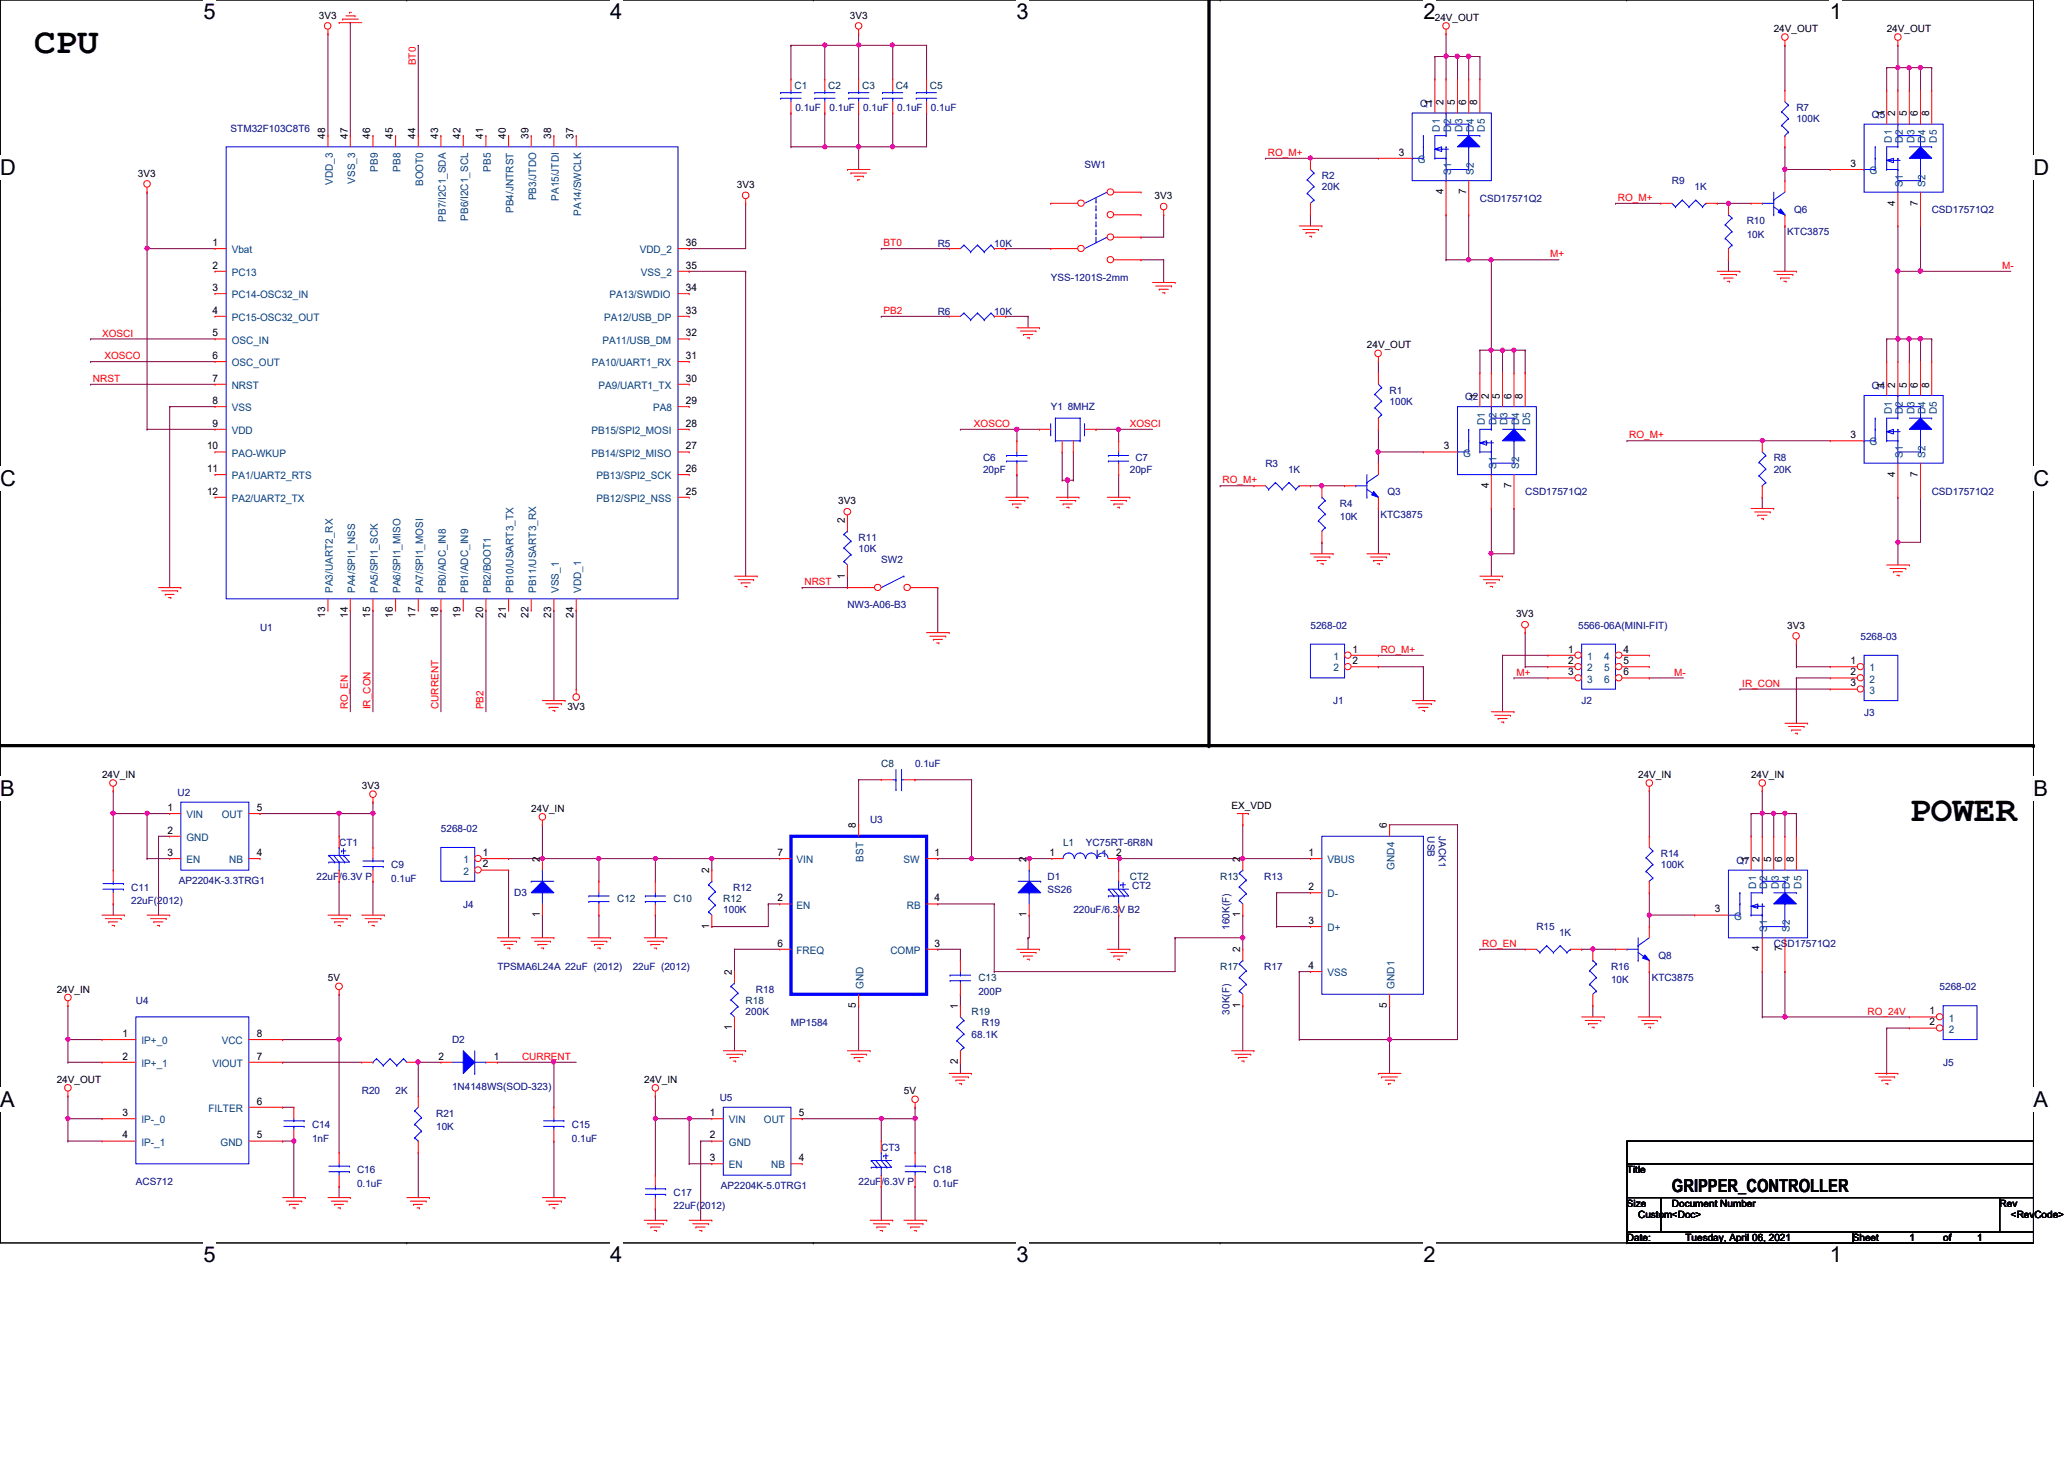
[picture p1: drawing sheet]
<svg xmlns="http://www.w3.org/2000/svg" width="297mm" height="210mm" viewBox="0 0 297 210" stroke-linecap="round" stroke-linejoin="round" font-family="sans-serif">
<defs><g id="words">
<g font-size="5.2">
<text x="4.9" y="7.6">CPU</text>
<text x="274.8" y="118.1">POWER</text>
</g>
<g font-size="3.1">
<text x="29.3" y="2.8">5</text>
<text x="87.8" y="2.8">4</text>
<text x="146.3" y="2.8">3</text>
<text x="204.8" y="2.8">2</text>
<text x="263.4" y="2.8">1</text>
<text x="0" y="25.1">D</text>
<text x="292.6" y="25.1">D</text>
<text x="0" y="69.9">C</text>
<text x="292.6" y="69.9">C</text>
<text x="0" y="114.6">B</text>
<text x="292.6" y="114.6">B</text>
<text x="0" y="159.3">A</text>
<text x="292.6" y="159.3">A</text>
<text x="29.3" y="181.6">5</text>
<text x="87.8" y="181.6">4</text>
<text x="146.3" y="181.6">3</text>
<text x="204.8" y="181.6">2</text>
<text x="263.4" y="181.6">1</text>
</g>
<text font-size="2.6" x="240.6" y="171.5">GRIPPER_CONTROLLER</text>
<g font-size="1.5">
<text x="206.1" y="15.1" transform="rotate(-90 206.1 15.1)">1</text>
<text x="207.7" y="15.1" transform="rotate(-90 207.7 15.1)">2</text>
<text x="209.4" y="15.1" transform="rotate(-90 209.4 15.1)">5</text>
<text x="211" y="15.1" transform="rotate(-90 211 15.1)">6</text>
<text x="212.6" y="15.1" transform="rotate(-90 212.6 15.1)">8</text>
<text x="271.1" y="16.7" transform="rotate(-90 271.1 16.7)">1</text>
<text x="272.8" y="16.7" transform="rotate(-90 272.8 16.7)">2</text>
<text x="274.4" y="16.7" transform="rotate(-90 274.4 16.7)">5</text>
<text x="276" y="16.7" transform="rotate(-90 276 16.7)">6</text>
<text x="277.6" y="16.7" transform="rotate(-90 277.6 16.7)">8</text>
<text x="46.8" y="20" transform="rotate(-90 46.8 20)">48</text>
<text x="50" y="20" transform="rotate(-90 50 20)">47</text>
<text x="53.3" y="20" transform="rotate(-90 53.3 20)">46</text>
<text x="56.6" y="20" transform="rotate(-90 56.6 20)">45</text>
<text x="59.8" y="20" transform="rotate(-90 59.8 20)">44</text>
<text x="63.1" y="20" transform="rotate(-90 63.1 20)">43</text>
<text x="66.3" y="20" transform="rotate(-90 66.3 20)">42</text>
<text x="69.6" y="20" transform="rotate(-90 69.6 20)">41</text>
<text x="72.8" y="20" transform="rotate(-90 72.8 20)">40</text>
<text x="76.1" y="20" transform="rotate(-90 76.1 20)">39</text>
<text x="79.3" y="20" transform="rotate(-90 79.3 20)">38</text>
<text x="82.5" y="20" transform="rotate(-90 82.5 20)">37</text>
<text x="201.3" y="22.4">3</text>
<text x="207.7" y="27.9" transform="rotate(-90 207.7 27.9)">4</text>
<text x="211" y="27.9" transform="rotate(-90 211 27.9)">7</text>
<text x="266.3" y="24">3</text>
<text x="272.8" y="29.6" transform="rotate(-90 272.8 29.6)">4</text>
<text x="276" y="29.6" transform="rotate(-90 276 29.6)">7</text>
<text x="30.6" y="35.4">1</text>
<text x="98.7" y="35.4">36</text>
<text x="30.6" y="38.7">2</text>
<text x="30.6" y="41.9">3</text>
<text x="98.7" y="38.7">35</text>
<text x="98.7" y="41.9">34</text>
<text x="30.6" y="45.1">4</text>
<text x="98.7" y="45.1">33</text>
<text x="30.6" y="48.4">5</text>
<text x="30.6" y="51.6">6</text>
<text x="98.7" y="48.4">32</text>
<text x="98.7" y="51.6">31</text>
<text x="30.6" y="54.9">7</text>
<text x="30.6" y="58.1">8</text>
<text x="98.7" y="54.9">30</text>
<text x="98.7" y="58.1">29</text>
<text x="212.6" y="57.4" transform="rotate(-90 212.6 57.4)">1</text>
<text x="214.2" y="57.4" transform="rotate(-90 214.2 57.4)">2</text>
<text x="215.9" y="57.4" transform="rotate(-90 215.9 57.4)">5</text>
<text x="217.5" y="57.4" transform="rotate(-90 217.5 57.4)">6</text>
<text x="219.1" y="57.4" transform="rotate(-90 219.1 57.4)">8</text>
<text x="271.1" y="55.8" transform="rotate(-90 271.1 55.8)">1</text>
<text x="272.8" y="55.8" transform="rotate(-90 272.8 55.8)">2</text>
<text x="274.4" y="55.8" transform="rotate(-90 274.4 55.8)">5</text>
<text x="276" y="55.8" transform="rotate(-90 276 55.8)">6</text>
<text x="277.6" y="55.8" transform="rotate(-90 277.6 55.8)">8</text>
<text x="29.8" y="64.6">10</text>
<text x="30.6" y="61.4">9</text>
<text x="98.7" y="61.4">28</text>
<text x="98.7" y="64.6">27</text>
<text x="207.8" y="64.6">3</text>
<text x="266.3" y="63">3</text>
<text x="29.8" y="67.9">11</text>
<text x="29.8" y="71.2">12</text>
<text x="98.7" y="67.9">26</text>
<text x="98.7" y="71.2">25</text>
<text x="214.2" y="70.2" transform="rotate(-90 214.2 70.2)">4</text>
<text x="217.5" y="70.2" transform="rotate(-90 217.5 70.2)">7</text>
<text x="272.8" y="68.6" transform="rotate(-90 272.8 68.6)">4</text>
<text x="276" y="68.6" transform="rotate(-90 276 68.6)">7</text>
<text x="121.6" y="75.3" transform="rotate(-90 121.6 75.3)">2</text>
<text x="121.6" y="83.2" transform="rotate(-90 121.6 83.2)">1</text>
<text x="46.8" y="88.9" transform="rotate(-90 46.8 88.9)">13</text>
<text x="50" y="88.9" transform="rotate(-90 50 88.9)">14</text>
<text x="53.3" y="88.9" transform="rotate(-90 53.3 88.9)">15</text>
<text x="56.6" y="88.9" transform="rotate(-90 56.6 88.9)">16</text>
<text x="59.8" y="88.9" transform="rotate(-90 59.8 88.9)">17</text>
<text x="63.1" y="88.9" transform="rotate(-90 63.1 88.9)">18</text>
<text x="66.3" y="88.9" transform="rotate(-90 66.3 88.9)">19</text>
<text x="69.6" y="88.9" transform="rotate(-90 69.6 88.9)">20</text>
<text x="72.8" y="88.9" transform="rotate(-90 72.8 88.9)">21</text>
<text x="76.1" y="88.9" transform="rotate(-90 76.1 88.9)">22</text>
<text x="79.3" y="88.9" transform="rotate(-90 79.3 88.9)">23</text>
<text x="82.5" y="88.9" transform="rotate(-90 82.5 88.9)">24</text>
<text x="194.6" y="93.9">1</text>
<text x="194.6" y="95.5">2</text>
<text x="225.7" y="93.9">1</text>
<text x="225.7" y="95.5">2</text>
<text x="233.6" y="93.9">4</text>
<text x="233.6" y="95.5">5</text>
<text x="266.3" y="95.5">1</text>
<text x="225.7" y="97.2">3</text>
<text x="233.6" y="97.2">6</text>
<text x="266.3" y="97.2">2</text>
<text x="266.3" y="98.8">3</text>
<text x="24.1" y="116.7">1</text>
<text x="24.1" y="119.9">2</text>
<text x="37" y="116.7">5</text>
<text x="123.2" y="119.2" transform="rotate(-90 123.2 119.2)">8</text>
<text x="199.6" y="119.2" transform="rotate(-90 199.6 119.2)">6</text>
<text x="24.1" y="123.1">3</text>
<text x="37" y="123.1">4</text>
<text x="69.5" y="123.1">1</text>
<text x="69.5" y="124.8">2</text>
<text x="77.7" y="124" transform="rotate(-90 77.7 124)">2</text>
<text x="102.1" y="125.6" transform="rotate(-90 102.1 125.6)">2</text>
<text x="111.9" y="123.1">7</text>
<text x="134.5" y="123.1">1</text>
<text x="147.7" y="124" transform="rotate(-90 147.7 124)">2</text>
<text x="151" y="123.1">1</text>
<text x="160.7" y="123.1">2</text>
<text x="178.5" y="124" transform="rotate(-90 178.5 124)">2</text>
<text x="188.3" y="123.1">1</text>
<text x="251.6" y="124" transform="rotate(-90 251.6 124)">1</text>
<text x="253.2" y="124" transform="rotate(-90 253.2 124)">2</text>
<text x="254.9" y="124" transform="rotate(-90 254.9 124)">5</text>
<text x="256.5" y="124" transform="rotate(-90 256.5 124)">6</text>
<text x="258.1" y="124" transform="rotate(-90 258.1 124)">8</text>
<text x="77.7" y="132" transform="rotate(-90 77.7 132)">1</text>
<text x="111.9" y="129.7">2</text>
<text x="134.5" y="129.7">4</text>
<text x="147.7" y="132" transform="rotate(-90 147.7 132)">1</text>
<text x="178.5" y="132" transform="rotate(-90 178.5 132)">1</text>
<text x="188.3" y="128.1">2</text>
<text x="246.8" y="131.3">3</text>
<text x="102.1" y="133.6" transform="rotate(-90 102.1 133.6)">1</text>
<text x="111.9" y="136.2">6</text>
<text x="134.5" y="136.2">3</text>
<text x="178.5" y="137" transform="rotate(-90 178.5 137)">2</text>
<text x="188.3" y="132.9">3</text>
<text x="253.2" y="136.9" transform="rotate(-90 253.2 136.9)">4</text>
<text x="256.5" y="136.9" transform="rotate(-90 256.5 136.9)">7</text>
<text x="105.3" y="140.3" transform="rotate(-90 105.3 140.3)">2</text>
<text x="188.3" y="139.4">4</text>
<text x="17.6" y="149.2">1</text>
<text x="37" y="149.2">8</text>
<text x="105.3" y="148.3" transform="rotate(-90 105.3 148.3)">1</text>
<text x="123.2" y="145" transform="rotate(-90 123.2 145)">5</text>
<text x="137.8" y="145.2" transform="rotate(-90 137.8 145.2)">1</text>
<text x="178.5" y="145" transform="rotate(-90 178.5 145)">1</text>
<text x="199.6" y="145" transform="rotate(-90 199.6 145)">5</text>
<text x="277.7" y="145.9">1</text>
<text x="277.7" y="147.5">2</text>
<text x="17.6" y="152.4">2</text>
<text x="37" y="152.4">7</text>
<text x="63.1" y="152.4">2</text>
<text x="71.1" y="152.4">1</text>
<text x="137.8" y="153.1" transform="rotate(-90 137.8 153.1)">2</text>
<text x="17.6" y="160.6">3</text>
<text x="37" y="158.9">6</text>
<text x="102.1" y="160.6">1</text>
<text x="115" y="160.6">5</text>
<text x="17.6" y="163.8">4</text>
<text x="37" y="163.8">5</text>
<text x="102.1" y="163.8">2</text>
<text x="102.1" y="167">3</text>
<text x="115" y="167">4</text>
</g>
<g font-size="1.5" fill="#004080">
<text x="204" y="23.5">G</text>
<text x="207.2" y="18.9" transform="rotate(-90 207.2 18.9)">D1</text>
<text x="208.8" y="18.9" transform="rotate(-90 208.8 18.9)">D2</text>
<text x="210.5" y="18.9" transform="rotate(-90 210.5 18.9)">D3</text>
<text x="212.1" y="18.9" transform="rotate(-90 212.1 18.9)">D4</text>
<text x="213.7" y="18.9" transform="rotate(-90 213.7 18.9)">D5</text>
<text x="272.2" y="20.5" transform="rotate(-90 272.2 20.5)">D1</text>
<text x="273.9" y="20.5" transform="rotate(-90 273.9 20.5)">D2</text>
<text x="275.5" y="20.5" transform="rotate(-90 275.5 20.5)">D3</text>
<text x="277.1" y="20.5" transform="rotate(-90 277.1 20.5)">D4</text>
<text x="278.7" y="20.5" transform="rotate(-90 278.7 20.5)">D5</text>
<text x="47.9" y="26.6" transform="rotate(-90 47.9 26.6)">VDD_3</text>
<text x="51.1" y="26.5" transform="rotate(-90 51.1 26.5)">VSS_3</text>
<text x="54.4" y="24.7" transform="rotate(-90 54.4 24.7)">PB9</text>
<text x="57.7" y="24.7" transform="rotate(-90 57.7 24.7)">PB8</text>
<text x="60.9" y="26.8" transform="rotate(-90 60.9 26.8)">BOOT0</text>
<text x="70.7" y="24.7" transform="rotate(-90 70.7 24.7)">PB5</text>
<text x="77.2" y="28.8" transform="rotate(-90 77.2 28.8)">PB3/JTDO</text>
<text x="80.4" y="28.9" transform="rotate(-90 80.4 28.9)">PA15/JTDI</text>
<text x="208.8" y="25.2" transform="rotate(-90 208.8 25.2)">S1</text>
<text x="212.1" y="25.2" transform="rotate(-90 212.1 25.2)">S2</text>
<text x="269.1" y="25.1">G</text>
<text x="273.9" y="26.8" transform="rotate(-90 273.9 26.8)">S1</text>
<text x="277.1" y="26.8" transform="rotate(-90 277.1 26.8)">S2</text>
<text x="64.2" y="31.9" transform="rotate(-90 64.2 31.9)">PB7/I2C1_SDA</text>
<text x="67.4" y="31.8" transform="rotate(-90 67.4 31.8)">PB6/I2C1_SCL</text>
<text x="73.9" y="30.6" transform="rotate(-90 73.9 30.6)">PB4/JNTRST</text>
<text x="83.6" y="31" transform="rotate(-90 83.6 31)">PA14/SWCLK</text>
<text x="33.4" y="36.4">Vbat</text>
<text x="33.4" y="39.7">PC13</text>
<text x="92.1" y="36.4">VDD_2</text>
<text x="92.2" y="39.7">VSS_2</text>
<text x="33.4" y="42.9">PC14-OSC32_IN</text>
<text x="33.4" y="46.2">PC15-OSC32_OUT</text>
<text x="86.9" y="46.2">PA12/USB_DP</text>
<text x="87.7" y="42.9">PA13/SWDIO</text>
<text x="33.4" y="49.4">OSC_IN</text>
<text x="33.4" y="52.7">OSC_OUT</text>
<text x="85.2" y="52.7">PA10/UART1_RX</text>
<text x="86.7" y="49.4">PA11/USB_DM</text>
<text x="33.4" y="56">NRST</text>
<text x="33.4" y="59.2">VSS</text>
<text x="86.1" y="56">PA9/UART1_TX</text>
<text x="94" y="59.2">PA8</text>
<text x="272.2" y="59.6" transform="rotate(-90 272.2 59.6)">D1</text>
<text x="273.9" y="59.6" transform="rotate(-90 273.9 59.6)">D2</text>
<text x="275.5" y="59.6" transform="rotate(-90 275.5 59.6)">D3</text>
<text x="277.1" y="59.6" transform="rotate(-90 277.1 59.6)">D4</text>
<text x="278.7" y="59.6" transform="rotate(-90 278.7 59.6)">D5</text>
<text x="33.4" y="62.4">VDD</text>
<text x="33.4" y="65.7">PAO-WKUP</text>
<text x="85.1" y="62.4">PB15/SPI2_MOSI</text>
<text x="85.1" y="65.7">PB14/SPI2_MISO</text>
<text x="210.6" y="65.7">G</text>
<text x="213.7" y="61.2" transform="rotate(-90 213.7 61.2)">D1</text>
<text x="215.3" y="61.2" transform="rotate(-90 215.3 61.2)">D2</text>
<text x="217" y="61.2" transform="rotate(-90 217 61.2)">D3</text>
<text x="218.6" y="61.2" transform="rotate(-90 218.6 61.2)">D4</text>
<text x="220.2" y="61.2" transform="rotate(-90 220.2 61.2)">D5</text>
<text x="269.1" y="64.1">G</text>
<text x="273.9" y="65.8" transform="rotate(-90 273.9 65.8)">S1</text>
<text x="277.1" y="65.8" transform="rotate(-90 277.1 65.8)">S2</text>
<text x="33.4" y="69">PA1/UART2_RTS</text>
<text x="85.8" y="69">PB13/SPI2_SCK</text>
<text x="215.3" y="67.5" transform="rotate(-90 215.3 67.5)">S1</text>
<text x="218.6" y="67.5" transform="rotate(-90 218.6 67.5)">S2</text>
<text x="33.4" y="72.2">PA2/UART2_TX</text>
<text x="85.8" y="72.2">PB12/SPI2_NSS</text>
<text x="47.9" y="85.3" transform="rotate(-90 47.9 85.3)">PA3/UART2_RX</text>
<text x="51.1" y="85.3" transform="rotate(-90 51.1 85.3)">PA4/SPI1_NSS</text>
<text x="54.4" y="85.3" transform="rotate(-90 54.4 85.3)">PA5/SPI1_SCK</text>
<text x="57.7" y="85.3" transform="rotate(-90 57.7 85.3)">PA6/SPI1_MISO</text>
<text x="60.9" y="85.3" transform="rotate(-90 60.9 85.3)">PA7/SPI1_MOSI</text>
<text x="64.2" y="85.3" transform="rotate(-90 64.2 85.3)">PB0/ADC_IN8</text>
<text x="67.4" y="85.3" transform="rotate(-90 67.4 85.3)">PB1/ADC_IN9</text>
<text x="70.7" y="85.3" transform="rotate(-90 70.7 85.3)">PB2/BOOT1</text>
<text x="73.9" y="85.3" transform="rotate(-90 73.9 85.3)">PB10/USART3_TX</text>
<text x="77.2" y="85.3" transform="rotate(-90 77.2 85.3)">PB11/USART3_RX</text>
<text x="80.4" y="85.3" transform="rotate(-90 80.4 85.3)">VSS_1</text>
<text x="83.6" y="85.3" transform="rotate(-90 83.6 85.3)">VDD_1</text>
<text x="191.9" y="95">1</text>
<text x="228.4" y="95">1</text>
<text x="230.9" y="95">4</text>
<text x="191.9" y="96.6">2</text>
<text x="228.4" y="96.6">2</text>
<text x="228.4" y="98.2">3</text>
<text x="230.9" y="96.6">5</text>
<text x="230.9" y="98.2">6</text>
<text x="269.1" y="96.6">1</text>
<text x="269.1" y="98.2">2</text>
<text x="269.1" y="99.8">3</text>
<text x="26.8" y="117.7">VIN</text>
<text x="31.9" y="117.7">OUT</text>
<text x="26.8" y="121">GND</text>
<text x="26.8" y="124.2">EN</text>
<text x="33" y="124.2">NB</text>
<text x="66.7" y="124.2">1</text>
<text x="66.7" y="125.9">2</text>
<text x="114.6" y="124.2">VIN</text>
<text x="124.3" y="124" transform="rotate(-90 124.3 124)">BST</text>
<text x="130" y="124.2">SW</text>
<text x="191" y="124.2">VBUS</text>
<text x="200.7" y="125.1" transform="rotate(-90 200.7 125.1)">GND4</text>
<text x="114.6" y="130.7">EN</text>
<text x="130.5" y="130.7">RB</text>
<text x="191" y="129.1">D-</text>
<text x="252.7" y="127.8" transform="rotate(-90 252.7 127.8)">D1</text>
<text x="254.3" y="127.8" transform="rotate(-90 254.3 127.8)">D2</text>
<text x="256" y="127.8" transform="rotate(-90 256 127.8)">D3</text>
<text x="257.6" y="127.8" transform="rotate(-90 257.6 127.8)">D4</text>
<text x="259.2" y="127.8" transform="rotate(-90 259.2 127.8)">D5</text>
<text x="114.6" y="137.2">FREQ</text>
<text x="128.1" y="137.2">COMP</text>
<text x="191" y="134">D+</text>
<text x="249.6" y="132.3">G</text>
<text x="254.3" y="134.1" transform="rotate(-90 254.3 134.1)">S1</text>
<text x="257.6" y="134.1" transform="rotate(-90 257.6 134.1)">S2</text>
<text x="124.3" y="142.2" transform="rotate(-90 124.3 142.2)">GND</text>
<text x="191" y="140.5">VSS</text>
<text x="200.7" y="142.2" transform="rotate(-90 200.7 142.2)">GND1</text>
<text x="280.5" y="147">1</text>
<text x="280.5" y="148.6">2</text>
<text x="20.4" y="153.5">IP+_1</text>
<text x="20.4" y="150.2">IP+_0</text>
<text x="30.6" y="153.5">VIOUT</text>
<text x="31.9" y="150.2">VCC</text>
<text x="20.4" y="161.6">IP-_0</text>
<text x="30" y="160">FILTER</text>
<text x="104.9" y="161.6">VIN</text>
<text x="109.9" y="161.6">OUT</text>
<text x="20.4" y="164.8">IP-_1</text>
<text x="31.7" y="164.8">GND</text>
<text x="104.9" y="164.8">GND</text>
<text x="104.9" y="168.1">EN</text>
<text x="111" y="168.1">NB</text>
</g>
<g font-size="1.4">
<text x="45.9" y="2.7">3V3</text>
<text x="122.3" y="2.7">3V3</text>
<text x="206.5" y="3">24V_OUT</text>
<text x="255.3" y="4.6">24V_OUT</text>
<text x="271.5" y="4.6">24V_OUT</text>
<text x="19.9" y="25.4">3V3</text>
<text x="106" y="27.1">3V3</text>
<text x="166.2" y="28.7">3V3</text>
<text x="196.7" y="50.1">24V_OUT</text>
<text x="120.6" y="72.6">3V3</text>
<text x="218.2" y="88.8">3V3</text>
<text x="257.2" y="90.4">3V3</text>
<text x="81.7" y="102.2">3V3</text>
<text x="14.7" y="111.9">24V_IN</text>
<text x="52.1" y="113.5">3V3</text>
<text x="235.8" y="111.9">24V_IN</text>
<text x="252" y="111.9">24V_IN</text>
<text x="76.5" y="116.8">24V_IN</text>
<text x="177.2" y="116.5">EX_VDD</text>
<text x="8.2" y="142.8">24V_IN</text>
<text x="47.2" y="141.1">5V</text>
<text x="8.2" y="155.8">24V_OUT</text>
<text x="92.7" y="155.8">24V_IN</text>
<text x="130.1" y="157.4">5V</text>
<text x="234.1" y="168.8">Title</text>
<text x="234.1" y="173.7">Size</text>
<text x="240.6" y="173.7">Document Number</text>
<text x="287.8" y="173.7">Rev</text>
<text x="234.1" y="178.6">Date:</text>
<text x="235.7" y="175.3">Custom&lt;Doc&gt;</text>
<text x="242.6" y="178.6">Tuesday, April 06, 2021</text>
<text x="266.7" y="178.6">Sheet</text>
<text x="274.8" y="178.6">1</text>
<text x="279.7" y="178.6">of</text>
<text x="284.5" y="178.6">1</text>
<text x="289.4" y="175.3">&lt;RevCode&gt;</text>
</g>
<g font-size="1.4" fill="#f00">
<text x="59.9" y="9.4" transform="rotate(-90 59.9 9.4)">BT0</text>
<text x="182.5" y="22.4">RO_M+</text>
<text x="232.8" y="28.9">RO_M+</text>
<text x="127.2" y="35.4">BT0</text>
<text x="223.1" y="37">M+</text>
<text x="288.1" y="38.7">M-</text>
<text x="127.2" y="45.2">PB2</text>
<text x="14.7" y="48.4">XOSCI</text>
<text x="15" y="51.7">XOSCO</text>
<text x="13.4" y="54.9">NRST</text>
<text x="140.2" y="61.4">XOSCO</text>
<text x="162.6" y="61.4">XOSCI</text>
<text x="234.5" y="63.1">RO_M+</text>
<text x="175.9" y="69.6">RO_M+</text>
<text x="115.8" y="84.2">NRST</text>
<text x="198.7" y="93.9">RO_M+</text>
<text x="218.2" y="97.2">M+</text>
<text x="241" y="97.2">M-</text>
<text x="250.7" y="98.8">IR_CON</text>
<text x="50.1" y="102.1" transform="rotate(-90 50.1 102.1)">RO_EN</text>
<text x="53.3" y="102.1" transform="rotate(-90 53.3 102.1)">IR_CON</text>
<text x="63.1" y="102.1" transform="rotate(-90 63.1 102.1)">CURRENT</text>
<text x="69.6" y="102.1" transform="rotate(-90 69.6 102.1)">PB2</text>
<text x="213.3" y="136.2">RO_EN</text>
<text x="268.8" y="146">RO_24V</text>
<text x="75.1" y="152.5">CURRENT</text>
</g>
<g font-size="1.4" fill="#004040">
<text x="114.3" y="12.7">C1</text>
<text x="119.2" y="12.7">C2</text>
<text x="124.1" y="12.7">C3</text>
<text x="128.9" y="12.7">C4</text>
<text x="133.8" y="12.7">C5</text>
<text x="126.8" y="110.3">C8</text>
<text x="153" y="121.7">L1</text>
<text x="88.8" y="129.8">C12</text>
<text x="96.9" y="129.8">C10</text>
<text x="104.1" y="129.8">R12</text>
<text x="162.6" y="126.5">CT2</text>
<text x="175.6" y="126.5">R13</text>
<text x="140.8" y="141.1">C13</text>
<text x="175.6" y="139.5">R17</text>
<text x="107.3" y="144.4">R18</text>
<text x="139.8" y="146.1">R19</text>
</g>
<g font-size="1.4" fill="#000080">
<text x="114.5" y="16">0.1uF</text>
<text x="119.4" y="16">0.1uF</text>
<text x="124.2" y="16">0.1uF</text>
<text x="129.1" y="16">0.1uF</text>
<text x="134" y="16">0.1uF</text>
<text x="204.4" y="15.3">Q1</text>
<text x="258.5" y="16">R7</text>
<text x="258.5" y="17.6">100K</text>
<text x="269.4" y="17">Q5</text>
<text x="33.2" y="18.9">STM32F103C8T6</text>
<text x="156.1" y="24.1">SW1</text>
<text x="190.2" y="25.7">R2</text>
<text x="190.2" y="27.3">20K</text>
<text x="213" y="29">CSD17571Q2</text>
<text x="240.6" y="26.5">R9</text>
<text x="243.9" y="27.3">1K</text>
<text x="135" y="35.5">R5</text>
<text x="143.1" y="35.5">10K</text>
<text x="251.4" y="32.3">R10</text>
<text x="251.4" y="34.2">10K</text>
<text x="257.2" y="33.9">KTC3875</text>
<text x="258.2" y="30.6">Q6</text>
<text x="278" y="30.6">CSD17571Q2</text>
<text x="151.2" y="40.4">YSS-1201S-2mm</text>
<text x="135" y="45.3">R6</text>
<text x="143.1" y="45.3">10K</text>
<text x="151.2" y="59.1">Y1 8MHZ</text>
<text x="200" y="56.6">R1</text>
<text x="200" y="58.3">100K</text>
<text x="210.9" y="57.6">Q2</text>
<text x="269.4" y="56">Q4</text>
<text x="141.5" y="66.4">C6</text>
<text x="141.5" y="68">20pF</text>
<text x="162.6" y="68">20pF</text>
<text x="163.4" y="66.4">C7</text>
<text x="182.1" y="67.2">R3</text>
<text x="185.4" y="68">1K</text>
<text x="199.7" y="71.2">Q3</text>
<text x="219.5" y="71.2">CSD17571Q2</text>
<text x="255.3" y="66.4">R8</text>
<text x="255.3" y="68">20K</text>
<text x="278" y="71.2">CSD17571Q2</text>
<text x="123.6" y="77.8">R11</text>
<text x="192.8" y="72.9">R4</text>
<text x="192.8" y="74.8">10K</text>
<text x="198.7" y="74.5">KTC3875</text>
<text x="123.6" y="79.4">10K</text>
<text x="126.8" y="81">SW2</text>
<text x="122" y="87.5">NW3-A06-B3</text>
<text x="37.4" y="90.8">U1</text>
<text x="188.6" y="90.4">5268-02</text>
<text x="227.1" y="90.4">5566-06A(MINI-FIT)</text>
<text x="267.8" y="92.1">5268-03</text>
<text x="191.9" y="101.3">J1</text>
<text x="227.6" y="101.3">J2</text>
<text x="268.3" y="103">J3</text>
<text x="131.7" y="110.3">0.1uF</text>
<text x="25.6" y="114.5">U2</text>
<text x="63.5" y="119.7">5268-02</text>
<text x="125.2" y="118.4">U3</text>
<text x="48.8" y="121.7">CT1</text>
<text x="56.3" y="124.9">C9</text>
<text x="156.2" y="121.7">YC75RT-6R8N</text>
<text x="157.7" y="123.3">L1</text>
<text x="205.4" y="120.3" transform="rotate(90 205.4 120.3)">USB</text>
<text x="207.1" y="120.3" transform="rotate(90 207.1 120.3)">JACK1</text>
<text x="239" y="123.3">R14</text>
<text x="239" y="124.9">100K</text>
<text x="249.9" y="124.2">Q7</text>
<text x="18.9" y="128.1">C11</text>
<text x="18.9" y="130.1">22uF(2012)</text>
<text x="25.7" y="127.2">AP2204K-3.3TRG1</text>
<text x="45.5" y="126.5">22uF/6.3V P</text>
<text x="56.3" y="126.8">0.1uF</text>
<text x="66.7" y="130.6">J4</text>
<text x="74" y="128.9">D3</text>
<text x="104.1" y="131.4">100K</text>
<text x="105.5" y="128.1">R12</text>
<text x="150.7" y="126.5">D1</text>
<text x="150.7" y="128.5">SS26</text>
<text x="154.5" y="131.4">220uF/6.3V B2</text>
<text x="162.9" y="127.8">CT2</text>
<text x="181.9" y="126.5">R13</text>
<text x="177" y="133.8" transform="rotate(-90 177 133.8)">160K(F)</text>
<text x="221.1" y="133.9">R15</text>
<text x="224.4" y="134.7">1K</text>
<text x="238.7" y="137.9">Q8</text>
<text x="255.3" y="136.3">CSD17571Q2</text>
<text x="71.6" y="139.5">TPSMA6L24A 22uF (2012)</text>
<text x="91.1" y="139.5">22uF (2012)</text>
<text x="108.8" y="142.8">R18</text>
<text x="140.8" y="143.1">200P</text>
<text x="181.9" y="139.5">R17</text>
<text x="231.9" y="139.5">R16</text>
<text x="231.9" y="141.5">10K</text>
<text x="237.7" y="141.1">KTC3875</text>
<text x="279.1" y="142.5">5268-02</text>
<text x="19.6" y="144.4">U4</text>
<text x="107.3" y="146.1">200K</text>
<text x="113.8" y="147.7">MP1584</text>
<text x="139.8" y="149.3">68.1K</text>
<text x="141.3" y="147.7">R19</text>
<text x="177" y="146" transform="rotate(-90 177 146)">30K(F)</text>
<text x="65.1" y="150.1">D2</text>
<text x="279.7" y="153.3">J5</text>
<text x="52.1" y="157.4">R20</text>
<text x="56.9" y="157.4">2K</text>
<text x="62.8" y="160.7">R21</text>
<text x="65.1" y="156.8">1N4148WS(SOD-323)</text>
<text x="103.6" y="158.4">U5</text>
<text x="44.9" y="162.3">C14</text>
<text x="44.9" y="164.3">1nF</text>
<text x="62.8" y="162.6">10K</text>
<text x="82.3" y="162.3">C15</text>
<text x="82.3" y="164.3">0.1uF</text>
<text x="126.8" y="165.5">CT3</text>
<text x="19.6" y="170.4">ACS712</text>
<text x="51.4" y="168.8">C16</text>
<text x="51.4" y="170.7">0.1uF</text>
<text x="96.9" y="172">C17</text>
<text x="96.9" y="174">22uF(2012)</text>
<text x="103.8" y="171.1">AP2204K-5.0TRG1</text>
<text x="123.6" y="170.4">22uF/6.3V P</text>
<text x="134.3" y="168.8">C18</text>
<text x="134.3" y="170.7">0.1uF</text>
</g>
</g></defs>
<path d="M0 0h292.6v178.8h-292.6z" fill="none" stroke="#000" stroke-width=".14"/>
<g fill="#fff">
<path d="M29.3 0h1.7v3.5h-1.7z"/>
<path d="M29.3 178.8h1.7v3.5h-1.7z"/>
</g>
<path d="M58.5 0h.1M58.5 178.8h.1" fill="none" stroke="#000" stroke-width=".14"/>
<g fill="#fff">
<path d="M87.8 0h1.7v3.5h-1.7z"/>
<path d="M87.8 178.8h1.7v3.5h-1.7z"/>
</g>
<path d="M117 0h.1M117 178.8h.1" fill="none" stroke="#000" stroke-width=".14"/>
<g fill="#fff">
<path d="M146.3 0h1.7v3.5h-1.7z"/>
<path d="M146.3 178.8h1.7v3.5h-1.7z"/>
</g>
<path d="M175.6 0h.1M175.6 178.8h.1" fill="none" stroke="#000" stroke-width=".14"/>
<g fill="#fff">
<path d="M204.8 0h1.8v3.5h-1.8z"/>
<path d="M204.8 178.8h1.8v3.5h-1.8z"/>
</g>
<path d="M234.1 0h.1M234.1 178.8h.1" fill="none" stroke="#000" stroke-width=".14"/>
<g fill="#fff">
<path d="M263.4 0h1.7v3.5h-1.7z"/>
<path d="M263.4 178.8h1.7v3.5h-1.7z"/>
<path d="M0 22.4h2.3v3.4h-2.3z"/>
<path d="M292.6 22.4h2.3v3.4h-2.3z"/>
<path d="M0 67.1h2.3v3.4h-2.3z"/>
<path d="M292.6 67.1h2.3v3.4h-2.3z"/>
</g>
<path d="M0 44.7h.1M292.6 44.7h.1" fill="none" stroke="#000" stroke-width=".14"/>
<g fill="#fff">
<path d="M0 111.8h2.1v3.4h-2.1z"/>
<path d="M292.6 111.8h2.1v3.4h-2.1z"/>
</g>
<path d="M0 89.4h.1M292.6 89.4h.1" fill="none" stroke="#000" stroke-width=".14"/>
<g fill="#fff">
<path d="M0 156.5h2.1v3.4h-2.1z"/>
<path d="M292.6 156.5h2.1v3.4h-2.1z"/>
</g>
<path d="M0 134.1h.1M292.6 134.1h.1" fill="none" stroke="#000" stroke-width=".14"/>
<path d="M174 0v107.3M0 107.3h292.6" fill="none" stroke="#000" stroke-width=".47"/>
<g fill="#000">
<circle cx="174" cy="107.3" r=".23"/>
<circle cx="292.6" cy="107.3" r=".23"/>
</g>
<g fill="none" stroke="#800040" stroke-width=".14">
<path d="M47.2 4.9h.1M47.2 4.9v14.6M50.4 3.3h.1M50.4 3.3v16.2M113.8 16.3h.1M113.8 16.3v4.8M21.2 27.6h.1M21.2 35.8h.1M21.2 27.6v8.2M21.2 35.8h9.7M99.2 39h.1M99.2 35.8h.1"/>
<path d="M99.2 39h8.1M107.3 39h.1M107.3 29.3h.1M107.3 29.3v6.5h-8.1M107.3 39v43.9M113.8 21.1h.1M113.8 21.1h4.9M13 55.3h.1M13 55.3h17.9M24.4 58.5h.1M24.4 58.5h6.5M24.4 58.5v26"/>
<path d="M21.2 61.8h.1M21.2 61.8h9.7M79.7 87.8h.1M79.7 87.8v13M82.9 87.8h.1M82.9 87.8v11.3"/>
</g>
<circle cx="118.7" cy="21.1" r=".3" fill="#f0f"/>
<circle cx="118.7" cy="21.1" r=".3" fill="none" stroke="#f0f" stroke-width=".14"/>
<path d="M113.8 6.5h.1M113.8 6.5v4.9M113.8 6.5h4.9M123.6 6.5h.1M123.6 6.5h9.7M123.6 6.5v4.9M128.5 6.5h.1M128.5 6.5v4.9M133.3 16.3h.1M133.3 6.5h.1M133.3 6.5v4.9M133.3 16.3v4.8" fill="none" stroke="#800040" stroke-width=".14"/>
<circle cx="128.4" cy="6.5" r=".3" fill="#f0f"/>
<circle cx="128.4" cy="6.5" r=".3" fill="none" stroke="#f0f" stroke-width=".14"/>
<circle cx="123.6" cy="6.5" r=".3" fill="#f0f"/>
<circle cx="123.6" cy="6.5" r=".3" fill="none" stroke="#f0f" stroke-width=".14"/>
<path d="M118.7 6.5h.1M118.7 6.5v4.9" fill="none" stroke="#800040" stroke-width=".14"/>
<circle cx="118.7" cy="6.5" r=".3" fill="#f0f"/>
<circle cx="118.7" cy="6.5" r=".3" fill="none" stroke="#f0f" stroke-width=".14"/>
<path d="M118.7 16.3h.1M118.7 16.3v4.8M123.6 16.3h.1M123.6 16.3v8.1M128.5 16.3h.1M128.5 16.3v4.8M118.7 21.1h.1M118.7 21.1h4.9M123.6 21.1h.1M128.5 21.1h.1M128.5 21.1h4.8" fill="none" stroke="#800040" stroke-width=".14"/>
<circle cx="123.6" cy="21.1" r=".3" fill="#f0f"/>
<circle cx="123.6" cy="21.1" r=".3" fill="none" stroke="#f0f" stroke-width=".14"/>
<path d="M118.7 6.5h.1M123.6 4.9h.1M123.6 4.9v1.6h-4.9M123.6 21.1h.1M123.6 21.1h4.9" fill="none" stroke="#800040" stroke-width=".14"/>
<circle cx="128.4" cy="21.1" r=".3" fill="#f0f"/>
<circle cx="128.4" cy="21.1" r=".3" fill="none" stroke="#f0f" stroke-width=".14"/>
<g fill="none" stroke="#800040" stroke-width=".14">
<path d="M60.2 6.5h.1M60.2 6.5v13M126.8 35.8h.1M126.8 35.8h9.8M126.8 45.5h.1M126.8 45.5h9.8M144.7 45.5h.1M144.7 45.5h3.3M148 45.5h.1M148 45.5v1.7M138.2 61.8h.1M138.2 61.8h11.4"/>
<path d="M146.3 61.8h.1M146.3 68.3h.1M146.3 61.8v1.6M146.3 68.3v3.2M115.4 84.5h.1M122 82.9h.1M122 82.9v1.6h-6.6M135 84.5h.1M135 84.5v6.5"/>
</g>
<circle cx="146.3" cy="61.8" r=".31" fill="#f0f"/>
<circle cx="146.3" cy="61.8" r=".31" fill="none" stroke="#f0f" stroke-width=".14"/>
<path d="M161 68.3h.1M161 61.8h.1M161 61.8v1.6M161 68.3v3.2M161 61.8h4.9" fill="none" stroke="#800040" stroke-width=".14"/>
<circle cx="160.9" cy="61.8" r=".3" fill="#f0f"/>
<circle cx="160.9" cy="61.8" r=".3" fill="none" stroke="#f0f" stroke-width=".14"/>
<path d="M21.2 35.8h.1M21.2 35.8v26M13 48.8h.1M13 48.8h17.9" fill="none" stroke="#800040" stroke-width=".14"/>
<circle cx="21.2" cy="35.7" r=".3" fill="#f0f"/>
<circle cx="21.2" cy="35.7" r=".3" fill="none" stroke="#f0f" stroke-width=".14"/>
<g fill="none" stroke="#800040" stroke-width=".14">
<path d="M13 52h.1M13 52h17.9M50.4 87.8h.1M50.4 87.8v14.6M53.7 87.8h.1M53.7 87.8v14.6M16.3 117.1h.1M16.3 113.8h.1M16.3 113.8v11.4M21.2 117.1h.1M21.2 117.1h3.2M37.4 117.1h.1"/>
<path d="M37.4 117.1h16.3M48.8 117.1h.1M48.8 117.1v3.2M53.7 117.1h.1M53.7 117.1v4.8M16.3 130h.1M16.3 130v1.7M22.8 120.3h.1M22.8 120.3h1.6M22.8 120.3v11.4"/>
</g>
<circle cx="48.8" cy="117" r=".31" fill="#f0f"/>
<circle cx="48.8" cy="117" r=".31" fill="none" stroke="#f0f" stroke-width=".14"/>
<path d="M53.7 115.4h.1M53.7 115.4v1.7M48.8 126.8h.1M48.8 126.8v4.9M53.7 126.8h.1M53.7 126.8v4.9" fill="none" stroke="#800040" stroke-width=".14"/>
<circle cx="53.7" cy="117" r=".3" fill="#f0f"/>
<circle cx="53.7" cy="117" r=".3" fill="none" stroke="#f0f" stroke-width=".14"/>
<path d="M16.3 117.1h.1M16.3 117.1h4.9M21.2 117.1h.1M21.2 117.1v6.4M21.2 123.5h.1M21.2 123.5h3.2" fill="none" stroke="#800040" stroke-width=".14"/>
<circle cx="21.2" cy="117" r=".3" fill="#f0f"/>
<circle cx="21.2" cy="117" r=".3" fill="none" stroke="#f0f" stroke-width=".14"/>
<circle cx="16.3" cy="117" r=".31" fill="#f0f"/>
<circle cx="16.3" cy="117" r=".31" fill="none" stroke="#f0f" stroke-width=".14"/>
<g fill="none" stroke="#800040" stroke-width=".14">
<path d="M144.7 35.8h.1M144.7 35.8h6.5M164.2 37.4h.1M164.2 34.1h.1M164.2 37.4h3.3M167.5 37.4h.1M167.5 30.9h.1M167.5 30.9v3.2h-3.3M167.5 37.4v3.2M152.9 69.1h.1M152.9 65v4.1M152.9 69.1h.8"/>
<path d="M153.7 69.1h.1M153.7 71.5h.1M153.7 69.1v2.4M157.7 61.8h.1M157.7 61.8h3.3M63.5 87.8h.1M63.5 87.8v14.6M69.9 87.8h.1M69.9 87.8v14.6"/>
</g>
<circle cx="153.6" cy="69.1" r=".31" fill="#f0f"/>
<circle cx="153.6" cy="69.1" r=".31" fill="none" stroke="#f0f" stroke-width=".14"/>
<path d="M211.4 8.1h.1M211.4 8.1v3.3M153.7 69.1h.1M153.7 69.1h.8M154.5 69.1h.1M154.5 65v4.1" fill="none" stroke="#800040" stroke-width=".14"/>
<circle cx="211.3" cy="8.1" r=".32" fill="#f0f"/>
<circle cx="211.3" cy="8.1" r=".32" fill="none" stroke="#f0f" stroke-width=".14"/>
<path d="M208.1 4.9h.1M208.1 8.1h.1M208.1 4.9v6.5M209.8 8.1h.1M209.8 8.1h1.6M188.6 22.8h.1M188.6 22.8h9.8" fill="none" stroke="#800040" stroke-width=".14"/>
<circle cx="208.1" cy="8.1" r=".31" fill="#f0f"/>
<circle cx="208.1" cy="8.1" r=".31" fill="none" stroke="#f0f" stroke-width=".14"/>
<path d="M182.1 22.8h.1M182.1 22.8h6.5" fill="none" stroke="#800040" stroke-width=".14"/>
<circle cx="188.6" cy="22.7" r=".3" fill="#f0f"/>
<circle cx="188.6" cy="22.7" r=".3" fill="none" stroke="#f0f" stroke-width=".14"/>
<path d="M188.6 30.9h.1M188.6 30.9v1.6M208.1 30.9h.1M208.1 30.9v6.5M211.4 30.9h.1M211.4 30.9v6.5M214.6 37.4h.1M214.6 37.4h9.8" fill="none" stroke="#800040" stroke-width=".14"/>
<circle cx="211.4" cy="37.4" r=".31" fill="#f0f"/>
<circle cx="211.4" cy="37.4" r=".31" fill="none" stroke="#f0f" stroke-width=".14"/>
<path d="M208.1 37.4h.1M208.1 37.4h3.3M214.6 37.4h.1M214.6 37.4v13M216.2 50.4h.1M216.2 50.4h1.7M217.9 50.4h.1M217.9 50.4v3.2" fill="none" stroke="#800040" stroke-width=".14"/>
<circle cx="214.6" cy="50.4" r=".3" fill="#f0f"/>
<circle cx="214.6" cy="50.4" r=".3" fill="none" stroke="#f0f" stroke-width=".14"/>
<circle cx="214.6" cy="37.4" r=".3" fill="#f0f"/>
<circle cx="214.6" cy="37.4" r=".3" fill="none" stroke="#f0f" stroke-width=".14"/>
<path d="M214.6 50.4h.1M214.6 50.4v3.2M214.6 73.2h.1M214.6 73.2v6.5" fill="none" stroke="#800040" stroke-width=".14"/>
<circle cx="214.6" cy="79.6" r=".3" fill="#f0f"/>
<circle cx="214.6" cy="79.6" r=".3" fill="none" stroke="#f0f" stroke-width=".14"/>
<path d="M198.4 52h.1M198.4 52v1.6M198.4 65h.1M198.4 65v1.6M198.4 65h6.4M214.6 79.7h.1M217.9 73.2h.1M217.9 73.2v6.5h-3.3" fill="none" stroke="#800040" stroke-width=".14"/>
<circle cx="198.3" cy="65" r=".31" fill="#f0f"/>
<circle cx="198.3" cy="65" r=".31" fill="none" stroke="#f0f" stroke-width=".14"/>
<path d="M190.2 69.9h.1M190.2 69.9h3.3M198.4 61.8h.1M198.4 73.2h.1M198.4 61.8v3.2M198.4 73.2v6.5" fill="none" stroke="#800040" stroke-width=".14"/>
<circle cx="190.2" cy="69.9" r=".3" fill="#f0f"/>
<circle cx="190.2" cy="69.9" r=".3" fill="none" stroke="#f0f" stroke-width=".14"/>
<path d="M276.4 9.7h.1M276.4 9.7v3.3M175.6 69.9h.1M175.6 69.9h4.9M190.2 78h.1M190.2 78v1.7" fill="none" stroke="#800040" stroke-width=".14"/>
<circle cx="276.4" cy="9.7" r=".31" fill="#f0f"/>
<circle cx="276.4" cy="9.7" r=".31" fill="none" stroke="#f0f" stroke-width=".14"/>
<path d="M274.8 9.7h.1M274.8 9.7h1.6" fill="none" stroke="#800040" stroke-width=".14"/>
<circle cx="274.7" cy="9.7" r=".3" fill="#f0f"/>
<circle cx="274.7" cy="9.7" r=".3" fill="none" stroke="#f0f" stroke-width=".14"/>
<path d="M273.1 6.5h.1M273.1 9.7h.1M273.1 6.5v6.5" fill="none" stroke="#800040" stroke-width=".14"/>
<circle cx="273.1" cy="9.7" r=".3" fill="#f0f"/>
<circle cx="273.1" cy="9.7" r=".3" fill="none" stroke="#f0f" stroke-width=".14"/>
<path d="M273.1 32.5h.1M273.1 32.5v6.5M276.4 39h.1M276.4 32.5h.1M276.4 39h13M276.4 32.5v6.5" fill="none" stroke="#800040" stroke-width=".14"/>
<circle cx="276.4" cy="39" r=".31" fill="#f0f"/>
<circle cx="276.4" cy="39" r=".31" fill="none" stroke="#f0f" stroke-width=".14"/>
<path d="M256.9 6.5h.1M256.9 6.5v6.5M256.9 24.4h.1M256.9 21.1h.1M256.9 21.1v4.9M256.9 24.4h6.5M273.1 39h.1M273.1 39h3.3" fill="none" stroke="#800040" stroke-width=".14"/>
<circle cx="256.9" cy="24.4" r=".31" fill="#f0f"/>
<circle cx="256.9" cy="24.4" r=".31" fill="none" stroke="#f0f" stroke-width=".14"/>
<path d="M232.5 29.3h.1M232.5 29.3h6.5M248.7 29.3h.1M248.7 37.4h.1M248.7 29.3h3.3M248.7 37.4v1.6M256.9 32.5h.1M256.9 32.5v6.5M255.3 117.1h.1M255.3 117.1h1.6M256.9 117.1h.1M256.9 117.1v3.2" fill="none" stroke="#800040" stroke-width=".14"/>
<circle cx="256.9" cy="117" r=".3" fill="#f0f"/>
<circle cx="256.9" cy="117" r=".3" fill="none" stroke="#f0f" stroke-width=".14"/>
<circle cx="255.2" cy="117" r=".3" fill="#f0f"/>
<circle cx="255.2" cy="117" r=".3" fill="none" stroke="#f0f" stroke-width=".14"/>
<path d="M253.6 113.8h.1M253.6 117.1h.1M253.6 113.8v6.5M253.6 139.8h.1M253.6 139.8v6.5M256.9 139.8h.1M256.9 139.8v6.5M253.6 146.3h.1M253.6 146.3h21.2M256.9 146.3h.1" fill="none" stroke="#800040" stroke-width=".14"/>
<circle cx="256.9" cy="146.3" r=".31" fill="#f0f"/>
<circle cx="256.9" cy="146.3" r=".31" fill="none" stroke="#f0f" stroke-width=".14"/>
<path d="M237.4 113.8h.1M237.4 113.8v6.5M237.4 131.7h.1M237.4 131.7v1.6M237.4 131.7h6.5" fill="none" stroke="#800040" stroke-width=".14"/>
<circle cx="237.4" cy="131.7" r=".3" fill="#f0f"/>
<circle cx="237.4" cy="131.7" r=".3" fill="none" stroke="#f0f" stroke-width=".14"/>
<path d="M213 136.6h.1M213 136.6h6.5M227.6 136.6h.1M227.6 136.6h4.9M229.2 136.6h.1M237.4 128.4h.1M237.4 139.8h.1M237.4 128.4v3.3M237.4 139.8v6.5M229.2 144.7h.1M229.2 144.7v1.6" fill="none" stroke="#800040" stroke-width=".14"/>
<circle cx="229.2" cy="136.5" r=".3" fill="#f0f"/>
<circle cx="229.2" cy="136.5" r=".3" fill="none" stroke="#f0f" stroke-width=".14"/>
<g fill="none" stroke="#800040" stroke-width=".14">
<path d="M94.3 123.5h.1M94.3 131.7h.1M94.3 123.5v3.3M94.3 131.7v3.2M102.4 123.5h.1M102.4 123.5h9.8M105.7 136.6h.1M105.7 136.6h6.5M105.7 136.6v3.2M135 136.6h.1M135 136.6h3.2M138.2 136.6h.1"/>
<path d="M138.2 136.6v1.6M138.2 143h.1M138.2 143v1.7"/>
</g>
<circle cx="102.4" cy="123.5" r=".3" fill="#f0f"/>
<circle cx="102.4" cy="123.5" r=".3" fill="none" stroke="#f0f" stroke-width=".14"/>
<path d="M78.1 118.7h.1M78.1 118.7v4.8M102.4 123.5h.1M102.4 123.5v1.7" fill="none" stroke="#800040" stroke-width=".14"/>
<circle cx="78.1" cy="123.5" r=".3" fill="#f0f"/>
<circle cx="78.1" cy="123.5" r=".3" fill="none" stroke="#f0f" stroke-width=".14"/>
<g fill="none" stroke="#800040" stroke-width=".14">
<path d="M86.2 123.5h.1M86.2 131.7h.1M86.2 123.5v3.3M86.2 131.7v3.2M102.4 133.3h.1M110.6 130h.1M110.6 130v3.3h-8.2M110.6 130h1.6M169.1 134.9h.1M178.9 131.7h.1M178.9 131.7v3.2h-9.8M105.7 147.9h.1"/>
<path d="M105.7 147.9v3.3M123.6 144.7h.1M123.6 144.7v6.5M138.2 152.8h.1M138.2 152.8v1.6"/>
</g>
<circle cx="178.8" cy="134.9" r=".31" fill="#f0f"/>
<circle cx="178.8" cy="134.9" r=".31" fill="none" stroke="#f0f" stroke-width=".14"/>
<path d="M123.6 112.2h.1M123.6 112.2v6.5M139.8 112.2h.1M139.8 112.2v11.3M139.8 123.5h.1M139.8 123.5h8.3M178.9 134.9h.1M178.9 134.9v1.7" fill="none" stroke="#800040" stroke-width=".14"/>
<circle cx="148.1" cy="123.5" r=".3" fill="#f0f"/>
<circle cx="148.1" cy="123.5" r=".3" fill="none" stroke="#f0f" stroke-width=".14"/>
<circle cx="139.8" cy="123.5" r=".3" fill="#f0f"/>
<circle cx="139.8" cy="123.5" r=".3" fill="none" stroke="#f0f" stroke-width=".14"/>
<g fill="none" stroke="#800040" stroke-width=".14">
<path d="M123.6 112.2h.1M123.6 112.2h3.2M131.7 112.2h.1M131.7 112.2h8.1M135 123.5h.1M135 130h.1M135 123.5h4.8M135 130h8.1M143.1 130h.1M143.1 139.8h.1M143.1 130v9.8M148.1 131.7h.1"/>
<path d="M148.1 123.5h.1M148.1 131.7v3.2M148.1 123.5h3.3M161 131.7h.1M161 131.7v4.9M161.1 123.5h.1M161.1 123.5h17.8M169.1 134.9h.1M169.1 134.9v4.9h-26"/>
</g>
<circle cx="161.1" cy="123.5" r=".3" fill="#f0f"/>
<circle cx="161.1" cy="123.5" r=".3" fill="none" stroke="#f0f" stroke-width=".14"/>
<path d="M178.9 118.7h.1M178.9 118.7v4.8M178.9 123.5h.1M178.9 123.5h9.7M178.9 144.7h.1M178.9 144.7v6.5M200 149.6h.1M200 149.6v4.8" fill="none" stroke="#800040" stroke-width=".14"/>
<circle cx="178.8" cy="123.5" r=".31" fill="#f0f"/>
<circle cx="178.8" cy="123.5" r=".31" fill="none" stroke="#f0f" stroke-width=".14"/>
<path d="M187 139.8h.1M187 139.8h1.6M187 139.8v9.8M200 149.6h.1M200 149.6h9.8" fill="none" stroke="#800040" stroke-width=".14"/>
<circle cx="200" cy="149.5" r=".3" fill="#f0f"/>
<circle cx="200" cy="149.5" r=".3" fill="none" stroke="#f0f" stroke-width=".14"/>
<path d="M247.1 29.3h.1M247.1 29.3h1.6M188.6 69.9h.1M188.6 69.9h1.6M200 118.7h.1M200 118.7h9.8M209.8 118.7h.1M209.8 118.7v30.9M73.2 125.2h.1M73.2 125.2v9.7" fill="none" stroke="#800040" stroke-width=".14"/>
<circle cx="248.7" cy="29.2" r=".3" fill="#f0f"/>
<circle cx="248.7" cy="29.2" r=".3" fill="none" stroke="#f0f" stroke-width=".14"/>
<g fill="none" stroke="#800040" stroke-width=".14">
<path d="M274.8 48.8h.1M274.8 48.8h1.6M276.4 48.8h.1M276.4 48.8v3.2M198.4 94.3h.1M198.4 95.9h.1M198.4 94.3h6.4M198.4 95.9h6.4M204.8 95.9h.1M204.8 95.9v4.9M216.2 94.3h.1M216.2 94.3h6.6"/>
<path d="M216.2 94.3v8.1M217.9 97.5h.1M217.9 97.5h4.9M219.5 95.9h.1M219.5 91h.1M219.5 95.9h3.3M219.5 91v4.9M237.4 97.5h.1M237.4 97.5h4.9M250.4 99.1h.1M250.4 99.1h13M258.5 95.9h.1"/>
<path d="M258.5 92.7h.1M258.5 97.5h.1M258.5 95.9h4.9M258.5 97.5h4.9M258.5 92.7v3.2M258.5 97.5v6.6M183.7 128.4h.1M183.7 133.3h.1M183.7 128.4h4.9M183.7 128.4v4.9M183.7 133.3h4.9M271.5 147.9h.1"/>
<path d="M271.5 154.4h.1M271.5 147.9h3.3M271.5 147.9v6.5"/>
</g>
<circle cx="274.7" cy="48.7" r=".31" fill="#f0f"/>
<circle cx="274.7" cy="48.7" r=".31" fill="none" stroke="#f0f" stroke-width=".14"/>
<path d="M273.1 39h.1M273.1 39v9.8" fill="none" stroke="#800040" stroke-width=".14"/>
<circle cx="273.1" cy="48.7" r=".31" fill="#f0f"/>
<circle cx="273.1" cy="48.7" r=".31" fill="none" stroke="#f0f" stroke-width=".14"/>
<circle cx="273.1" cy="39" r=".3" fill="#f0f"/>
<circle cx="273.1" cy="39" r=".3" fill="none" stroke="#f0f" stroke-width=".14"/>
<path d="M253.6 63.4h.1M253.6 63.4h9.8" fill="none" stroke="#800040" stroke-width=".14"/>
<circle cx="253.6" cy="63.4" r=".3" fill="#f0f"/>
<circle cx="253.6" cy="63.4" r=".3" fill="none" stroke="#f0f" stroke-width=".14"/>
<g fill="none" stroke="#800040" stroke-width=".14">
<path d="M211.4 37.4h.1M211.4 37.4h3.2M273.1 48.8h.1M273.1 48.8v3.2M214.6 79.7h.1M214.6 79.7v3.2M234.1 63.4h.1M234.1 63.4h19.5M253.6 71.5h.1M253.6 71.5v1.7M273.1 71.5h.1M273.1 78h.1"/>
<path d="M273.1 71.5v9.8M276.4 71.5h.1M276.4 71.5v6.5h-3.3"/>
</g>
<circle cx="273.1" cy="78" r=".3" fill="#f0f"/>
<circle cx="273.1" cy="78" r=".3" fill="none" stroke="#f0f" stroke-width=".14"/>
<path d="M73.2 123.5h.1M73.2 123.5h21.1M78.1 131.7h.1M78.1 123.5h.1M78.1 131.7v3.2M86.2 123.5h.1M187 149.6h.1M200 144.7h.1M200 144.7v4.9h-13" fill="none" stroke="#800040" stroke-width=".14"/>
<circle cx="94.3" cy="123.5" r=".3" fill="#f0f"/>
<circle cx="94.3" cy="123.5" r=".3" fill="none" stroke="#f0f" stroke-width=".14"/>
<circle cx="86.2" cy="123.5" r=".3" fill="#f0f"/>
<circle cx="86.2" cy="123.5" r=".3" fill="none" stroke="#f0f" stroke-width=".14"/>
<path d="M206.5 8.1h.1M206.5 8.1v3.3M206.5 8.1h1.6M208.1 8.1h.1M209.8 8.1h.1M209.8 8.1v3.3M148 134.9h.1M148 134.9v1.7M161 123.5h.1M161 123.5v1.7" fill="none" stroke="#800040" stroke-width=".14"/>
<circle cx="209.7" cy="8.1" r=".31" fill="#f0f"/>
<circle cx="209.7" cy="8.1" r=".31" fill="none" stroke="#f0f" stroke-width=".14"/>
<path d="M208.1 8.1h.1M208.1 8.1h1.7M211.4 8.1h.1M211.4 8.1h1.6M213 8.1h.1M213 8.1v3.3M213 50.4h.1M213 50.4v3.2M213 50.4h1.6M214.6 50.4h.1M216.2 50.4h.1M216.2 50.4v3.2" fill="none" stroke="#800040" stroke-width=".14"/>
<circle cx="216.2" cy="50.4" r=".3" fill="#f0f"/>
<circle cx="216.2" cy="50.4" r=".3" fill="none" stroke="#f0f" stroke-width=".14"/>
<path d="M214.6 50.4h.1M214.6 50.4h1.6M217.9 50.4h1.6M219.5 50.4h.1" fill="none" stroke="#800040" stroke-width=".14"/>
<circle cx="217.8" cy="50.4" r=".3" fill="#f0f"/>
<circle cx="217.8" cy="50.4" r=".3" fill="none" stroke="#f0f" stroke-width=".14"/>
<g fill="none" stroke="#800040" stroke-width=".14">
<path d="M271.5 9.7h.1M271.5 9.7v3.3M271.5 9.7h3.3M273.1 9.7h.1M274.8 9.7h.1M274.8 9.7v3.3M276.4 9.7h.1M276.4 9.7h1.6M278 9.7h.1M278 9.7v3.3M219.5 53.6h.1M219.5 50.4v3.2"/>
<path d="M271.5 48.8h.1M271.5 48.8v3.2M271.5 48.8h3.3M273.1 48.8h.1M274.8 48.8h.1M274.8 48.8v3.2M276.4 48.8h.1M276.4 48.8h1.6M278 48.8h.1M278 48.8v3.2"/>
</g>
<circle cx="276.4" cy="48.7" r=".32" fill="#f0f"/>
<circle cx="276.4" cy="48.7" r=".32" fill="none" stroke="#f0f" stroke-width=".14"/>
<path d="M252 117.1h.1M252 117.1v3.2M252 117.1h3.3M253.6 117.1h.1M255.3 117.1h.1M255.3 117.1v3.2" fill="none" stroke="#800040" stroke-width=".14"/>
<circle cx="253.6" cy="117" r=".3" fill="#f0f"/>
<circle cx="253.6" cy="117" r=".3" fill="none" stroke="#f0f" stroke-width=".14"/>
<path d="M256.9 117.1h.1M256.9 117.1h1.6M258.5 117.1h.1M258.5 117.1v3.2M94.3 123.5h.1M94.3 123.5h8.1M9.8 149.6h.1M9.8 149.6h4.9" fill="none" stroke="#800040" stroke-width=".14"/>
<circle cx="9.8" cy="149.5" r=".3" fill="#f0f"/>
<circle cx="9.8" cy="149.5" r=".3" fill="none" stroke="#f0f" stroke-width=".14"/>
<path d="M9.8 144.7h.1M9.8 152.8h.1M9.8 149.6h.1M9.8 157.7h.1M9.8 144.7v8.1M9.8 157.7v3.3M9.8 152.8h4.9M9.8 161h.1M9.8 161h4.9" fill="none" stroke="#800040" stroke-width=".14"/>
<circle cx="9.8" cy="160.9" r=".3" fill="#f0f"/>
<circle cx="9.8" cy="160.9" r=".3" fill="none" stroke="#f0f" stroke-width=".14"/>
<path d="M40.7 149.6h.1M40.7 149.6h8.1M48.8 149.6h.1M48.8 149.6v16.2M9.8 164.2h.1M9.8 161h.1M9.8 164.2h4.9M9.8 161v3.2" fill="none" stroke="#800040" stroke-width=".14"/>
<circle cx="48.8" cy="149.5" r=".31" fill="#f0f"/>
<circle cx="48.8" cy="149.5" r=".31" fill="none" stroke="#f0f" stroke-width=".14"/>
<path d="M48.8 143h.1M48.8 143v6.6M40.7 164.2h.1M40.7 164.2h1.6M42.3 164.2h.1M42.3 164.2v8.1" fill="none" stroke="#800040" stroke-width=".14"/>
<circle cx="42.3" cy="164.2" r=".3" fill="#f0f"/>
<circle cx="42.3" cy="164.2" r=".3" fill="none" stroke="#f0f" stroke-width=".14"/>
<path d="M40.7 159.3h.1M40.7 152.8h.1M40.7 159.3h1.6M40.7 152.8h11.4M60.2 152.8h.1M60.2 152.8v4.9M48.8 170.7h.1M48.8 170.7v1.6M60.2 165.8h.1M60.2 165.8v6.5" fill="none" stroke="#800040" stroke-width=".14"/>
<circle cx="60.2" cy="152.8" r=".3" fill="#f0f"/>
<circle cx="60.2" cy="152.8" r=".3" fill="none" stroke="#f0f" stroke-width=".14"/>
<path d="M60.2 152.8h.1M60.2 152.8h3.3M79.7 152.8h.1M79.7 152.8h3.2M79.7 152.8v6.5M79.7 164.2h.1M79.7 164.2v8.1" fill="none" stroke="#800040" stroke-width=".14"/>
<circle cx="79.7" cy="152.8" r=".3" fill="#f0f"/>
<circle cx="79.7" cy="152.8" r=".3" fill="none" stroke="#f0f" stroke-width=".14"/>
<g fill="none" stroke="#800040" stroke-width=".14">
<path d="M71.6 152.8h.1M71.6 152.8h8.1M94.3 157.7h.1M94.3 157.7v11.4M94.3 161h.1M94.3 173.9h.1M94.3 173.9v1.7M99.2 161h.1M99.2 161h3.2M100.8 164.2h.1M100.8 164.2h1.6M100.8 164.2v11.4"/>
<path d="M115.4 161h.1M115.4 161h16.3M126.8 161h.1M126.8 161v3.2M131.7 161h.1M131.7 161v4.8"/>
</g>
<circle cx="126.8" cy="160.9" r=".3" fill="#f0f"/>
<circle cx="126.8" cy="160.9" r=".3" fill="none" stroke="#f0f" stroke-width=".14"/>
<path d="M131.7 159.3h.1M131.7 159.3v1.7M126.8 170.7h.1M126.8 170.7v4.9M131.7 170.7h.1M131.7 170.7v4.9" fill="none" stroke="#800040" stroke-width=".14"/>
<circle cx="131.7" cy="160.9" r=".3" fill="#f0f"/>
<circle cx="131.7" cy="160.9" r=".3" fill="none" stroke="#f0f" stroke-width=".14"/>
<path d="M94.3 161h.1M94.3 161h4.9M99.2 161h.1M99.2 167.4h.1M99.2 161v6.4M99.2 167.4h3.2" fill="none" stroke="#800040" stroke-width=".14"/>
<circle cx="99.2" cy="160.9" r=".3" fill="#f0f"/>
<circle cx="99.2" cy="160.9" r=".3" fill="none" stroke="#f0f" stroke-width=".14"/>
<circle cx="94.3" cy="160.9" r=".3" fill="#f0f"/>
<circle cx="94.3" cy="160.9" r=".3" fill="none" stroke="#f0f" stroke-width=".14"/>
<g fill="none" stroke="#f00" stroke-width=".14">
<path d="M47.2 4.9h.1M47.2 4.2v.7M48.8 3.3h.1M48.8 3.3h3.3M49.3 2.8h.1M49.3 2.8h2.3M49.8 2.3h1.3M50.3 1.8h.1M50.3 1.8h.3M51.1 2.3h.1M123.6 4.9h.1M123.6 4.2v.7"/>
<path d="M208.1 4.9h.1M208.1 4.2v.7M256.9 6.5h.1M256.9 5.8v.7M273.1 6.5h.1M273.1 5.8v.7M21.2 27.6h.1M21.2 27v.6M107.3 29.3h.1M107.3 28.6v.7M122 24.4h.1M122 24.4h3.2"/>
<path d="M122.5 24.9h.1M122.5 24.9h2.2M122.9 25.4h1.3M123.4 25.9h.1M123.4 25.9h.3M124.2 25.4h.1M167.5 30.9h.1M167.5 30.2v.7M187 32.5h3.2M187.5 33h2.2M188 33.5h.1M188 33.5h1.3"/>
<path d="M188.5 34h.3M188.8 34h.1M189.7 33h.1M190.2 32.5h.1M247.1 39h3.3M247.6 39.5h2.3M249.9 39.5h.1M250.4 39h.1M255.3 39h3.2M255.7 39.5h2.3M258 39.5h.1M258.5 39h.1"/>
<path d="M146.3 47.2h3.3M146.9 47.6h2.2M147.3 48.1h.1M147.3 48.1h1.3M147.8 48.6h.3M148.1 48.6h.1M149.1 47.6h.1M149.6 47.2h.1M165.9 40.6h3.2M166.3 41.1h2.3M166.8 41.6h.1M166.8 41.6h1.3"/>
<path d="M167.3 42.1h.3M167.6 42.1h.1M168.6 41.1h.1M169.1 40.6h.1M198.4 52h.1M198.4 51.4v.6M248.1 40h.1M248.1 40h1.3M248.6 40.5h.3M248.9 40.5h.1M256.2 40h.1M256.2 40h1.4"/>
<path d="M256.7 40.5h.3M257 40.5h.1M122 74.8h.1M122 74.1v.7M144.7 71.5h3.3M145.2 72h2.3M145.7 72.5h.1M145.7 72.5h1.3M146.2 73h.3M146.5 73h.1M147.5 72h.1M148 71.5h.1"/>
<path d="M152 71.5h3.3M152.5 72h2.3M153 72.5h.1M153 72.5h1.3M153.5 73h.3M153.8 73h.1M154.8 72h.1M155.3 71.5h.1M159.3 71.5h3.3M159.8 72h2.3M160.3 72.5h.1M160.3 72.5h1.3"/>
<path d="M160.8 73h.3M161.1 73h.1M162.1 72h.1M162.6 71.5h.1M188.6 79.7h3.3M191.9 79.7h.1M196.7 79.7h3.3M200 79.7h.1M252 73.2h3.3M252.5 73.7h2.3M253 74.1h.1M253 74.1h1.3"/>
<path d="M253.5 74.6h.3M253.8 74.6h.1M254.8 73.7h.1M255.3 73.2h.1M22.8 84.5h3.2M23.3 85h2.3M23.8 85.5h.1M23.8 85.5h1.3M24.3 86h.3M24.6 86h.1M25.6 85h.1M26 84.5h.1"/>
<path d="M82.9 99.1h.1M82.9 99.1v.7M105.7 82.9h3.3M106.2 83.4h2.3M106.7 83.9h.1M106.7 83.9h1.3M107.2 84.4h.3M107.5 84.4h.1M108.5 83.4h.1M109 82.9h.1M133.3 91h3.3M133.8 91.5h2.3"/>
<path d="M134.3 92h.1M134.3 92h1.3M134.8 92.5h.3M135.1 92.5h.1M136.1 91.5h.1M136.6 91h.1M189.1 80.1h2.3M189.6 80.6h.1M189.6 80.6h1.3M190.1 81.1h.3M190.4 81.1h.1M191.4 80.1h.1"/>
<path d="M197.2 80.1h2.3M197.7 80.6h.1M197.7 80.6h1.3M198.2 81.1h.3M198.5 81.1h.1M199.5 80.1h.1M213 82.9h3.2M213.5 83.4h2.3M213.9 83.9h.1M213.9 83.9h1.4M214.5 84.4h.3M214.8 84.4h.1"/>
<path d="M215.8 83.4h.1M216.2 82.9h.1M219.5 91h.1M219.5 90.4v.6M258.5 92.7h.1M258.5 92v.7M271.5 81.3h3.3M272 81.8h2.3M272.5 82.3h.1M272.5 82.3h1.3M273 82.8h.3M273.3 82.8h.1"/>
<path d="M274.3 81.8h.1M274.8 81.3h.1M16.3 113.8h.1M16.3 113.2v.6M53.7 115.4h.1M53.7 114.8v.6M78.1 118.7h.1M78.1 100.8h3.2M78.1 118v.7M78.6 101.3h2.2M79 101.8h.1M79 101.8h1.3"/>
<path d="M79.5 102.2h.3M79.8 102.2h.1M80.8 101.3h.1M81.3 100.8h.1M178.1 117.1h1.6M178.9 118.7h.1M178.9 117.1v1.6M179.7 117.1h.1M203.2 100.8h3.3M203.7 101.3h2.3M204.2 101.8h.1M204.2 101.8h1.3"/>
<path d="M204.7 102.2h.3M205 102.2h.1M206 101.3h.1M206.5 100.8h.1M214.6 102.4h3.3M215.1 102.9h2.3M215.6 103.4h.1M215.6 103.4h1.3M216.1 103.9h.3M216.4 103.9h.1M217.4 102.9h.1M217.9 102.4h.1"/>
<path d="M237.4 113.8h.1M237.4 113.2v.6M253.6 113.8h.1M253.6 113.2v.6M256.9 104.1h3.2M257.4 104.5h2.2M257.8 105h.1M257.8 105h1.4M258.4 105.5h.3M258.7 105.5h.1M259.6 104.5h.1M260.1 104.1h.1"/>
<path d="M14.7 131.7h3.2M15.2 132.2h2.2M15.7 132.6h.1M15.7 132.6h1.2M16.1 133.1h.4M16.5 133.1h.1M17.4 132.2h.1M17.9 131.7h.1M21.2 131.7h3.2M21.7 132.2h2.2M22.1 132.6h.1M22.1 132.6h1.3"/>
<path d="M22.6 133.1h.3M22.9 133.1h.1M23.9 132.2h.1M24.4 131.7h.1M47.2 131.7h3.2M47.7 132.2h2.3M48.2 132.6h.1M48.2 132.6h1.2M48.6 133.1h.4M49 133.1h.1M50 132.2h.1M50.4 131.7h.1"/>
<path d="M52.1 131.7h3.2M52.5 132.2h2.3M53 132.6h.1M53 132.6h1.4M53.5 133.1h.3M53.8 133.1h.1M54.8 132.2h.1M55.3 131.7h.1M71.6 134.9h3.2M72 135.4h2.3M72.6 135.9h.1M72.6 135.9h1.2"/>
<path d="M73 136.4h.4M73.4 136.4h.1M74.3 135.4h.1M74.8 134.9h.1M76.5 134.9h3.2M76.9 135.4h2.3M77.4 135.9h.1M77.4 135.9h1.3M77.9 136.4h.3M78.2 136.4h.1M79.2 135.4h.1M79.7 134.9h.1"/>
<path d="M84.6 134.9h3.2M85 135.4h2.3M85.6 135.9h.1M85.6 135.9h1.3M86 136.4h.4M86.4 136.4h.1M87.3 135.4h.1M87.8 134.9h.1M92.7 134.9h3.3M93.2 135.4h2.3M93.7 135.9h.1M93.7 135.9h1.3"/>
<path d="M94.1 136.4h.4M94.5 136.4h.1M95.5 135.4h.1M96 134.9h.1M146.3 136.6h3.3M146.9 137h2.2M147.3 137.5h.1M147.3 137.5h1.3M147.8 138h.3M148.1 138h.1M149.1 137h.1M149.6 136.6h.1"/>
<path d="M159.3 136.6h3.3M159.8 137h2.3M160.3 137.5h.1M160.3 137.5h1.3M160.8 138h.3M161.1 138h.1M162.1 137h.1M162.6 136.6h.1M9.8 144.7h.1M9.8 157.7h.1M9.8 144v.7M9.8 157v.7"/>
<path d="M48.8 143h.1M48.8 142.4v.6M94.3 157.7h.1M94.3 157v.7M104.1 151.2h3.2M104.6 151.7h2.2M105.1 152.1h.1M105.1 152.1h1.2M105.5 152.7h.4M105.9 152.7h.1M106.8 151.7h.1M107.3 151.2h.1"/>
<path d="M122 151.2h3.2M122.5 151.7h2.2M122.9 152.1h.1M122.9 152.1h1.3M123.4 152.7h.3M123.7 152.7h.1M124.7 151.7h.1M125.2 151.2h.1M131.7 159.3h.1M131.7 158.7v.6M136.6 154.4h3.2M137.1 154.9h2.3"/>
<path d="M137.6 155.4h.1M137.6 155.4h1.2M138 155.9h.4M138.4 155.9h.1M139.4 154.9h.1M139.8 154.4h.1M177.2 151.2h3.3M177.7 151.7h2.3M178.2 152.1h.1M178.2 152.1h1.3M178.7 152.7h.3M179 152.7h.1"/>
<path d="M180 151.7h.1M180.5 151.2h.1M198.4 154.4h.1M198.4 154.4h3.2M198.8 154.9h.1M198.8 154.9h2.3M199.3 155.4h1.4M199.8 155.9h.1M199.8 155.9h.3M200.7 155.4h.1M227.6 146.3h3.3M228.1 146.8h2.3"/>
<path d="M228.6 147.3h.1M228.6 147.3h1.3M229.1 147.8h.3M229.4 147.8h.1M230.4 146.8h.1M230.9 146.3h.1M235.8 146.3h3.2M236.3 146.8h2.2M236.7 147.3h.1M236.7 147.3h1.3M237.2 147.8h.3M237.5 147.8h.1"/>
<path d="M238.5 146.8h.1M239 146.3h.1M269.9 154.4h3.2M270.4 154.9h2.3M270.8 155.4h.1M270.8 155.4h1.4M271.4 155.9h.3M271.7 155.9h.1M272.7 154.9h.1M273.1 154.4h.1M40.7 172.3h3.2M41.2 172.8h2.2"/>
<path d="M41.7 173.3h.1M41.7 173.3h1.3M42.2 173.8h.3M42.5 173.8h.1M43.4 172.8h.1M43.9 172.3h.1M47.2 172.3h3.2M47.7 172.8h2.3M48.2 173.3h.1M48.2 173.3h1.2M48.6 173.8h.4M49 173.8h.1"/>
<path d="M50 172.8h.1M50.4 172.3h.1M58.5 172.3h3.3M59.1 172.8h2.2M59.5 173.3h.1M59.5 173.3h1.3M60 173.8h.4M60.4 173.8h.1M61.3 172.8h.1M61.8 172.3h.1M78.1 172.3h3.2M78.6 172.8h2.2"/>
<path d="M79 173.3h.1M79 173.3h1.3M79.5 173.8h.3M79.8 173.8h.1M80.8 172.8h.1M81.3 172.3h.1M92.7 175.6h3.3M93.2 176.1h2.3M93.7 176.5h.1M93.7 176.5h1.3M94.1 177h.4M94.5 177h.1"/>
<path d="M95.5 176.1h.1M96 175.6h.1M99.2 175.6h3.2M99.7 176.1h2.3M100.2 176.5h.1M100.2 176.5h1.3M100.7 177h.3M101 177h.1M102 176.1h.1M102.4 175.6h.1M125.2 175.6h3.3M125.7 176.1h2.3"/>
<path d="M126.2 176.5h.1M126.2 176.5h1.3M126.7 177h.3M127 177h.1M128 176.1h.1M128.5 175.6h.1M130.1 175.6h3.2M130.6 176.1h2.2M131.1 176.5h.1M131.1 176.5h1.3M131.6 177h.3M131.9 177h.1"/>
<path d="M132.8 176.1h.1M133.3 175.6h.1"/>
<circle cx="47.1" cy="3.7" r=".47"/>
<circle cx="123.6" cy="3.7" r=".47"/>
<circle cx="208.1" cy="3.7" r=".47"/>
<circle cx="256.9" cy="5.3" r=".47"/>
<circle cx="273.1" cy="5.3" r=".47"/>
<circle cx="21.2" cy="26.5" r=".47"/>
<circle cx="107.3" cy="28.1" r=".47"/>
<circle cx="167.5" cy="29.7" r=".47"/>
<circle cx="198.3" cy="50.8" r=".47"/>
<circle cx="121.9" cy="73.6" r=".48"/>
<circle cx="219.5" cy="89.9" r=".48"/>
<circle cx="258.5" cy="91.5" r=".47"/>
<circle cx="16.3" cy="112.6" r=".48"/>
<circle cx="53.7" cy="114.3" r=".47"/>
<circle cx="78.1" cy="117.5" r=".47"/>
<circle cx="82.9" cy="100.3" r=".47"/>
<circle cx="237.4" cy="112.6" r=".47"/>
<circle cx="253.6" cy="112.6" r=".47"/>
<circle cx="9.8" cy="143.5" r=".47"/>
<circle cx="9.8" cy="156.5" r=".47"/>
<circle cx="48.8" cy="141.9" r=".48"/>
<circle cx="94.3" cy="156.5" r=".47"/>
<circle cx="131.7" cy="158.2" r=".47"/>
</g>
<path d="M234.1 164.2h58.5v3.2h-58.5zM234.1 167.4h58.5v4.9h-58.5zM234.1 172.3h4.9v4.9h-4.9zM234.1 177.2h32.6v1.6h-32.6zM239 172.3h48.8v4.9h-48.8zM266.7 177.2h25.9v1.6h-25.9zM287.8 172.3h4.8v4.9h-4.8z" fill="none" stroke="#000" stroke-width=".14"/>
<g fill="none" stroke="#00f" stroke-width=".14">
<path d="M268.3 56.9h11.4v9.7h-11.4zM273.1 56.9h.1M273.1 56.9v3.3M273.1 58.5h3.3M276.4 58.5h.1M276.4 58.5v1.7M268.3 63.4h.1M269.9 61.8h.1M269.9 60.2h.1M269.9 60.2v3.2h-1.6M271.5 62.1l1 .3v-.6l-1 .3h2M271.5 63.4h.1"/>
<path d="M271.5 63.4h1.6M273.1 60.2h.1M273.1 63.4h.1M273.1 66.6h.1M273.1 61.8h.1M273.1 60.2h-1.6v3.2M273.1 61.8v4.8M273.1 65h3.3M276.4 65h.1M276.4 61.8h.1M276.4 61.8v3.2"/>
</g>
<path d="M274.8 61.8l1.6-1.6 1.6 1.6z" fill-rule="evenodd" fill="#00f"/>
<g fill="none" stroke="#00f" stroke-width=".14">
<path d="M203.2 16.3h11.4v9.7h-11.4zM204.8 19.5h.1M204.8 19.5v3.3h-1.6M208.1 19.5h.1M208.1 16.3h.1M208.1 19.5h-1.6v3.3M208.1 16.3v3.2M208.1 17.9h3.3M211.4 17.9h.1M211.4 17.9v1.6M203.2 22.8h.1M204.8 21.1h.1"/>
<path d="M206.5 21.5l1 .3v-.7l-1 .4h1.9M206.5 22.8h.1M206.5 22.8h1.6M208.1 22.8h.1M208.1 26h.1M208.1 21.1h.1M208.1 21.1v4.9M208.1 24.4h3.3M211.4 24.4h.1M211.4 21.1h.1M211.4 21.1v3.3M248.3 34.3h.1"/>
<path d="M248.3 32.3h.1M248.3 34.3l1 1M248.3 32.3l1 1M248.7 30.9h.1M248.7 30.9l.6 .5M249.3 35.3h.1M249.3 33.3h.1M249.3 31.4h.1M249.3 35.3l-.6 .5M249.3 33.3l-1 1M249.3 31.4l-1 .9M151.2 62.6h.1"/>
<path d="M151.2 61v1.6M151.9 63.4h.1M151.9 60.2h.1M151.9 60.2h3.5M151.9 63.4h3.5M151.9 60.2v3.2M155.4 63.4h.1M155.4 60.2h.1M155.4 60.2v3.2M156.1 62.6h.1M156.1 61v1.6M274.8 61.8l1.6-1.6 1.6 1.6z"/>
<path d="M274.8 60.2h3.2M278 60.2h.1M14.8 127.9h3M14.8 127.1h3M16.3 127.1h.1M16.3 127.9h.1M16.3 126.8v.3M16.3 127.9v.5M17.8 127.9h.1M17.8 127.1h.1M52.2 124.7h3M52.2 123.9h3"/>
<path d="M53.7 123.9h.1M53.7 124.7h.1M53.7 123.5v.4M53.7 124.7v.5M55.2 124.7h.1M55.2 123.9h.1M221.1 136.6l.5 .4M221.6 137h.1M222.6 136.1h.1M222.6 136.1l-1 .9M222.6 136.1l1 .9M223.6 137h.1"/>
<path d="M224.5 136.1h.1M224.5 136.1l-.9 .9M224.5 136.1l1 .9M225.5 137h.1M226 136.6h.1M226 136.6l-.5 .4M236.9 123.4h.1M236.9 125.3h.1M236.9 123.4l1 1M236.9 125.3l1 1M237.4 126.8h.1M237.4 121.9l.5 .5"/>
<path d="M237.9 122.4h.1M237.9 124.4h.1M237.9 126.3h.1M237.9 122.4l-1 1M237.9 124.4l-1 .9M237.9 126.3l-.5 .5M19.6 146.3h16.2v21.1h-16.2zM78.2 162.1h2.9M78.2 161.2h2.9M79.7 161.2h.1M79.7 162.1h.1M79.7 161v.2"/>
<path d="M79.7 162.1v.5M81.1 162.1h.1M81.1 161.2h.1M92.9 171.8h2.9M92.9 171h2.9M94.3 171h.1M94.3 171.8h.1M94.3 170.7v.3M94.3 171.8v.5M95.8 171.8h.1M95.8 171h.1"/>
</g>
<g fill="none" stroke="#f00" stroke-width=".14">
<path d="M248.7 37.4h.1M248.7 29.3h.1M248.7 29.3v1.6M248.7 35.8v1.6M271.5 52h.1M271.5 52v4.9M273.1 52h.1M273.1 52v4.9M274.8 52h.1M274.8 52v4.9M276.4 52h.1M276.4 52v4.9"/>
<path d="M278 52h.1M278 52v4.9M149.6 61.8h.1M149.6 61.8h1.6M152.9 65h.1M152.9 63.4v1.6M154.5 65h.1M154.5 63.4v1.6M156.1 61.8h1.6M157.7 61.8h.1M263.4 63.4h.1M263.4 63.4h4.9"/>
<path d="M273.1 71.5h.1M273.1 66.6v4.9M276.4 71.5h.1M276.4 66.6v4.9M16.3 125.2h.1M16.3 130h.1M16.3 125.2v1.6M16.3 128.4v1.6M53.7 121.9h.1M53.7 126.8h.1M53.7 121.9v1.6M53.7 125.2v1.6"/>
<path d="M219.5 136.6h.1M219.5 136.6h1.6M226 136.6h1.6M227.6 136.6h.1M237.4 120.3h.1M237.4 128.4h.1M237.4 120.3v1.6M237.4 126.8v1.6M14.7 152.8h.1M14.7 149.6h.1M14.7 152.8h4.9M14.7 149.6h4.9"/>
<path d="M35.8 152.8h4.9M35.8 149.6h4.9M35.8 159.3h4.9M40.7 149.6h.1M40.7 159.3h.1M40.7 152.8h.1M79.7 159.3h.1M79.7 159.3v1.7M14.7 161h.1M14.7 164.2h.1M14.7 161h4.9M14.7 164.2h4.9"/>
<path d="M35.8 164.2h4.9M40.7 164.2h.1M79.7 164.2h.1M79.7 162.6v1.6M94.3 169.1h.1M94.3 173.9h.1M94.3 169.1v1.6M94.3 172.3v1.6"/>
</g>
<path d="M209.8 21.1l1.6-1.6 1.6 1.6z" fill-rule="evenodd" fill="#00f"/>
<g fill="none" stroke="#00f" stroke-width=".14">
<path d="M112.3 14.1h.1M112.3 13.3h.1M112.3 14.1h3M112.3 13.3h3M113.8 13.3h.1M113.8 14.1h.1M113.8 13v.3M113.8 14.1v.5M131.9 14.1h.1M131.9 13.3h.1M131.9 14.1h2.9M131.9 13.3h2.9"/>
<path d="M133.3 13.3h.1M133.3 14.1h.1M133.3 13v.3M133.3 14.1v.5M209.8 19.5h3.2M213 19.5h.1M209.8 21.1l1.6-1.6 1.6 1.6zM138.7 45h.1M138.7 45l-.5 .5M138.7 45l1 1M139.7 46h.1M140.7 45h.1"/>
<path d="M140.7 45l-1 1M140.7 45l.9 1M141.6 46h.1M142.6 45h.1M142.6 45l-1 1M142.6 45l.5 .5M143.1 45.5h.1M159.5 65.5h.1M159.5 66.3h.1M159.5 65.5h2.9M159.5 66.3h2.9M161 66.3h.1"/>
<path d="M161 65.5h.1M161 65v.5M161 66.3v.3M195.1 69.9h.1M195.1 69.9h1.6M196.7 69.4h.1M196.7 71.5h.1M196.7 70.4l1.7 1.1M196.7 68.3v3.2M198.4 71.5h.1M198.4 68.3l-1.7 1.1M40.8 162.1h3"/>
<path d="M40.8 161.2h3M42.3 161.2h.1M42.3 162.1h.1M42.3 161v.2M42.3 162.1v.5M43.8 162.1h.1M43.8 161.2h.1"/>
</g>
<g fill="none" stroke="#f00" stroke-width=".14">
<path d="M113.8 11.4h.1M113.8 16.3h.1M113.8 11.4v1.6M113.8 14.6v1.7M133.3 11.4h.1M133.3 16.3h.1M133.3 11.4v1.6M133.3 14.6v1.7M206.5 11.4h.1M206.5 11.4v4.9M208.1 11.4h.1M208.1 11.4v4.9"/>
<path d="M209.8 11.4h.1M209.8 11.4v4.9M211.4 11.4h.1M211.4 11.4v4.9M213 11.4h.1M213 11.4v4.9M198.4 22.8h.1M198.4 22.8h4.8M208.1 30.9h.1M208.1 26v4.9M211.4 30.9h.1M211.4 26v4.9"/>
<path d="M136.6 45.5h.1M136.6 45.5h1.6M143.1 45.5h1.6M144.7 45.5h.1M161 68.3h.1M161 63.4h.1M161 63.4v1.6M161 66.6v1.7M123.6 118.7h.1M123.6 118.7v1.6M112.2 123.5h.1M112.2 130h.1"/>
<path d="M112.2 136.6h.1M112.2 123.5h1.6M112.2 130h1.6M112.2 136.6h1.6M133.3 123.5h1.7M133.3 130h1.7M133.3 136.6h1.7M135 136.6h.1M135 130h.1M135 123.5h.1M42.3 159.3h.1M42.3 159.3v1.7"/>
<path d="M123.6 144.7h.1M123.6 143v1.7M42.3 164.2h.1M42.3 162.6v1.6"/>
</g>
<path d="M113.8 120.3h19.5v22.7h-19.5z" fill="none" stroke="#00f" stroke-width=".47"/>
<path d="M197.7 70.7l.7 .8-1-.3z" fill="#00f"/>
<g fill="none" stroke="#00f" stroke-width=".14">
<path d="M253.6 29.3h.1M253.6 29.3h1.7M255.3 28.8h.1M255.3 30.9h.1M255.3 29.8l1.6 1.1M255.3 27.6v3.3M256.9 30.9h.1M256.9 27.6l-1.6 1.2M197.7 70.7l.7 .8-1-.3zM228.8 139.7h.1M228.8 139.7l.9 .9M229.2 138.2h.1"/>
<path d="M229.2 138.2l.5 .5M229.7 138.7h.1M229.7 138.7l-.9 1M228.8 141.6h.1M228.8 141.6l.9 1M229.7 142.6h.1M229.7 140.6h.1M229.7 142.6l-.5 .4M229.7 140.6l-.9 1"/>
</g>
<path d="M193.5 69.9h.1M193.5 69.9h1.6M198.4 66.6h.1M198.4 73.2h.1M198.4 66.6v1.7M198.4 71.5v1.7M229.2 136.6h.1M229.2 136.6v1.6M229.2 144.7h.1M229.2 143v1.7" fill="none" stroke="#f00" stroke-width=".14"/>
<path d="M256.2 30.1l.7 .8-1-.3z" fill="#00f"/>
<path d="M256.2 30.1l.7 .8-1-.3zM130.1 82.9h.1M130.1 82.9l-3.3 1.6" fill="none" stroke="#00f" stroke-width=".14"/>
<path d="M252 29.3h.1M252 29.3h1.6M256.9 26h.1M256.9 32.5h.1M256.9 26v1.6M256.9 30.9v1.6" fill="none" stroke="#f00" stroke-width=".14"/>
<circle cx="126.3" cy="84.5" r=".46" fill="#fff"/>
<g fill="none" stroke="#f00" stroke-width=".14">
<path d="M122 84.5h.1M122 84.5h3.9"/>
<circle cx="126.3" cy="84.5" r=".46"/>
</g>
<circle cx="130.6" cy="84.5" r=".46" fill="#fff"/>
<g fill="none" stroke="#f00" stroke-width=".14">
<path d="M131.1 84.5h3.9M135 84.5h.1"/>
<circle cx="130.6" cy="84.5" r=".46"/>
</g>
<path d="M227.6 92.7h4.9v6.4h-4.9z" fill="none" stroke="#00f" stroke-width=".14"/>
<circle cx="227.1" cy="94.2" r=".46" fill="#fff"/>
<g fill="none" stroke="#f00" stroke-width=".14">
<path d="M222.8 94.3h.1M222.8 94.3h3.8"/>
<circle cx="227.1" cy="94.2" r=".46"/>
</g>
<circle cx="227.1" cy="95.9" r=".46" fill="#fff"/>
<g fill="none" stroke="#f00" stroke-width=".14">
<path d="M222.8 95.9h.1M222.8 95.9h3.8"/>
<circle cx="227.1" cy="95.9" r=".46"/>
</g>
<circle cx="227.1" cy="97.5" r=".46" fill="#fff"/>
<g fill="none" stroke="#f00" stroke-width=".14">
<path d="M222.8 97.5h.1M222.8 97.5h3.8"/>
<circle cx="227.1" cy="97.5" r=".46"/>
</g>
<circle cx="233" cy="94.2" r=".46" fill="#fff"/>
<g fill="none" stroke="#f00" stroke-width=".14">
<path d="M233.5 94.3h3.9M237.4 94.3h.1"/>
<circle cx="233" cy="94.2" r=".46"/>
</g>
<circle cx="233" cy="95.9" r=".46" fill="#fff"/>
<g fill="none" stroke="#f00" stroke-width=".14">
<path d="M233.5 95.9h3.9M237.4 95.9h.1"/>
<circle cx="233" cy="95.9" r=".46"/>
</g>
<circle cx="233" cy="97.5" r=".46" fill="#fff"/>
<g fill="none" stroke="#f00" stroke-width=".14">
<path d="M233.5 97.5h3.9M237.4 97.5h.1"/>
<circle cx="233" cy="97.5" r=".46"/>
</g>
<path d="M78.1 126.8l1.6 1.6h-3.2z" fill="#00f"/>
<path d="M188.6 92.7h4.9v4.8h-4.9zM76.5 126.8h.1M76.5 126.8h3.2M78.1 126.8l1.6 1.6h-3.2zM78.1 128.4h.1M78.1 125.2h.1M78.1 125.2v1.6M78.1 128.4v1.6" fill="none" stroke="#00f" stroke-width=".14"/>
<path d="M78.1 131.7h.1M78.1 123.5h.1M78.1 123.5v1.7M78.1 130v1.7" fill="none" stroke="#f00" stroke-width=".14"/>
<circle cx="194" cy="94.2" r=".46" fill="#fff"/>
<g fill="none" stroke="#f00" stroke-width=".14">
<path d="M194.5 94.3h3.9M198.4 94.3h.1"/>
<circle cx="194" cy="94.2" r=".46"/>
</g>
<circle cx="194" cy="95.9" r=".46" fill="#fff"/>
<g fill="none" stroke="#f00" stroke-width=".14">
<path d="M194.5 95.9h3.9M198.4 95.9h.1M86.2 131.7h.1M86.2 126.8h.1M86.2 126.8v1.6M86.2 130v1.7"/>
<circle cx="194" cy="95.9" r=".46"/>
</g>
<path d="M63.5 121.9h4.8v4.9h-4.8zM84.7 128.9h.1M84.7 129.7h.1M84.7 128.9h3M84.7 129.7h3M86.2 129.7h.1M86.2 128.9h.1M86.2 128.4v.5M86.2 129.7v.3" fill="none" stroke="#00f" stroke-width=".14"/>
<circle cx="68.8" cy="123.5" r=".46" fill="#fff"/>
<g fill="none" stroke="#f00" stroke-width=".14">
<path d="M69.3 123.5h3.9M73.2 123.5h.1"/>
<circle cx="68.8" cy="123.5" r=".46"/>
</g>
<circle cx="68.8" cy="125.2" r=".46" fill="#fff"/>
<g fill="none" stroke="#f00" stroke-width=".14">
<path d="M180.5 69.9h.1M180.5 69.9h1.6M187 69.9h1.6M188.6 69.9h.1M253.6 63.4h.1M253.6 71.5h.1M253.6 63.4v1.6M253.6 69.9v1.6M69.3 125.2h3.9M73.2 125.2h.1M102.4 133.3h.1M102.4 125.2h.1"/>
<path d="M102.4 125.2v1.6M102.4 131.7v1.6M151.4 123.5h.1M151.4 123.5h1.6M159.5 123.5h1.6M161.1 123.5h.1M178.9 136.6h.1M178.9 136.6v1.6M52.1 152.8h.1M52.1 152.8h1.6M58.5 152.8h1.7M60.2 152.8h.1"/>
<path d="M178.9 144.7h.1M178.9 143v1.7"/>
<circle cx="68.8" cy="125.2" r=".46"/>
</g>
<g fill="none" stroke="#00f" stroke-width=".14">
<path d="M209.8 58.5h11.3v9.8h-11.3zM214.6 58.5h.1M214.6 58.5v3.3M182.1 69.9l.5 .5M182.6 70.4h.1M183.6 69.4h.1M183.6 69.4l-1 1M183.6 69.4l.9 1M184.5 70.4h.1M185.5 69.4h.1M185.5 69.4l-1 1M185.5 69.4l1 1"/>
<path d="M186.5 70.4h.1M187 69.9h.1M187 69.9l-.5 .5M209.8 65h.1M211.4 63.4h.1M211.4 61.8h.1M211.4 61.8v3.2h-1.6M213 63.7l.9 .4v-.7l-.9 .3h1.9M213 65h.1M213 65h1.6M214.6 61.8h.1M214.6 65h.1"/>
<path d="M214.6 68.3h.1M214.6 63.4h.1M214.6 61.8h-1.6v3.2M214.6 63.4v4.9M214.6 66.6h3.3M214.6 60.2h3.3M217.9 66.6h.1M217.9 63.4h.1M217.9 60.2h.1M217.9 60.2v1.6M217.9 63.4v3.2M253.1 66.5h.1"/>
<path d="M253.1 68.5h.1M253.1 66.5l1 1M253.1 68.5l1 .9M253.6 69.9h.1M253.6 65l.5 .5M254.1 65.5h.1M254.1 67.5h.1M254.1 69.4h.1M254.1 65.5l-1 1M254.1 67.5l-1 1M254.1 69.4l-.5 .5M102 131.2h.1"/>
<path d="M102 129.2h.1M102 127.3h.1M102 131.2l.4 .5M102 129.2l1 1M102 127.3l1 1M102.4 126.8h.1M102.4 126.8l-.4 .5M103 130.2h.1M103 128.3h.1M103 130.2l-1 1M103 128.3l-1 .9M153 123.5a.8 .8 0 0 1 .8-.8 .8 .8 0 0 1 .8 .8"/>
<path d="M154.6 123.5a.78 .78 0 0 1 .8-.8 .78 .78 0 0 1 .8 .8M156.2 123.5a.8 .8 0 0 1 .9-.8 .8 .8 0 0 1 .8 .8M157.9 123.5a.78 .78 0 0 1 .8-.8 .78 .78 0 0 1 .8 .8M178.3 138.7h.1M178.3 138.7l1.1 1M178.9 138.2h.1M178.9 138.2l-.6 .5M179.4 139.7h.1M179.4 139.7l-1.1 .9M53.7 152.8h.1M54.2 152.3h.1M54.2 152.3l1 1"/>
<path d="M54.2 152.3l-.5 .5M55.2 153.3h.1M56.1 152.3h.1M56.1 152.3l1 1M56.1 152.3l-.9 1M57.1 153.3h.1M58.1 152.3h.1M58.1 152.3l.4 .5M58.1 152.3l-1 1M178.3 142.6h.1M178.3 140.6h.1M178.3 142.6l.6 .4"/>
<path d="M178.3 140.6l1.1 1M179.4 141.6h.1M179.4 141.6l-1.1 1"/>
</g>
<path d="M216.2 63.4l1.7-1.6 1.6 1.6z" fill-rule="evenodd" fill="#00f"/>
<g fill="none" stroke="#00f" stroke-width=".14">
<path d="M157.7 29.1h.1M157.7 30.2h.1M157.7 31.4h.1M157.7 32.5h.1M157.7 33.7h.1M157.7 34.8h.1M157.7 28.4v.7M157.7 29.6v.6M157.7 30.7v.7M157.7 31.9v.6M157.7 33v.7M157.7 34.1v.7"/>
<path d="M159.3 27.6h.1M159.3 34.1h.1M159.3 27.6l-3.2 1.7M159.3 34.1l-3.2 1.7M216.2 63.4l1.7-1.6 1.6 1.6zM216.2 61.8h3.3M219.5 61.8h.1"/>
</g>
<g fill="none" stroke="#f00" stroke-width=".14">
<path d="M213 53.6h.1M213 53.6v4.9M214.6 53.6h.1M214.6 53.6v4.9M216.2 53.6h.1M216.2 53.6v4.9M217.9 53.6h.1M217.9 53.6v4.9M219.5 53.6h.1M219.5 53.6v4.9M204.8 65h.1M204.8 65h5"/>
<path d="M214.6 73.2h.1M214.6 68.3v4.9M217.9 73.2h.1M217.9 68.3v4.9"/>
</g>
<circle cx="155.6" cy="29.2" r=".46" fill="#fff"/>
<g fill="none" stroke="#f00" stroke-width=".14">
<path d="M151.2 29.3h.1M151.2 29.3h3.9"/>
<circle cx="155.6" cy="29.2" r=".46"/>
</g>
<circle cx="159.8" cy="27.6" r=".46" fill="#fff"/>
<g fill="none" stroke="#f00" stroke-width=".14">
<path d="M160.3 27.6h3.9M164.2 27.6h.1"/>
<circle cx="159.8" cy="27.6" r=".46"/>
</g>
<circle cx="159.8" cy="30.9" r=".46" fill="#fff"/>
<g fill="none" stroke="#f00" stroke-width=".14">
<path d="M160.3 30.9h3.9M164.2 30.9h.1"/>
<circle cx="159.8" cy="30.9" r=".46"/>
</g>
<circle cx="155.6" cy="35.7" r=".46" fill="#fff"/>
<g fill="none" stroke="#f00" stroke-width=".14">
<path d="M151.2 35.8h.1M151.2 35.8h3.9"/>
<circle cx="155.6" cy="35.7" r=".46"/>
</g>
<circle cx="159.8" cy="34.1" r=".46" fill="#fff"/>
<g fill="none" stroke="#f00" stroke-width=".14">
<path d="M160.3 34.1h3.9M164.2 34.1h.1"/>
<circle cx="159.8" cy="34.1" r=".46"/>
</g>
<circle cx="159.8" cy="37.4" r=".46" fill="#fff"/>
<g fill="none" stroke="#f00" stroke-width=".14">
<path d="M118.7 11.4h.1M118.7 16.3h.1M118.7 11.4v1.6M118.7 14.6v1.7M160.3 37.4h3.9M164.2 37.4h.1"/>
<circle cx="159.8" cy="37.4" r=".46"/>
</g>
<path d="M117.3 14.1h.1M117.3 13.3h.1M117.3 14.1h2.9M117.3 13.3h2.9M118.7 13.3h.1M118.7 14.1h.1M118.7 13v.3M118.7 14.1v.5M268.3 94.3h4.8v6.5h-4.8z" fill="none" stroke="#00f" stroke-width=".14"/>
<circle cx="267.8" cy="95.9" r=".46" fill="#fff"/>
<g fill="none" stroke="#f00" stroke-width=".14">
<path d="M263.4 95.9h.1M263.4 95.9h3.9"/>
<circle cx="267.8" cy="95.9" r=".46"/>
</g>
<circle cx="267.8" cy="97.5" r=".46" fill="#fff"/>
<g fill="none" stroke="#f00" stroke-width=".14">
<path d="M263.4 97.5h.1M263.4 97.5h3.9"/>
<circle cx="267.8" cy="97.5" r=".46"/>
</g>
<circle cx="267.8" cy="99.1" r=".46" fill="#fff"/>
<g fill="none" stroke="#f00" stroke-width=".14">
<path d="M136.6 35.8h.1M136.6 35.8h1.6M143.1 35.8h1.6M144.7 35.8h.1M263.4 99.1h.1M263.4 99.1h3.9M126.8 164.2h.1M126.8 170.7h.1M126.8 164.2v1.6M126.8 169.1v1.6"/>
<circle cx="267.8" cy="99.1" r=".46"/>
</g>
<g fill="none" stroke="#00f" stroke-width=".14">
<path d="M138.7 35.3h.1M138.7 35.3l-.5 .5M138.7 35.3l1 .9M139.7 36.2h.1M140.7 35.3h.1M140.7 35.3l-1 .9M140.7 35.3l.9 .9M141.6 36.2h.1M142.6 35.3h.1M142.6 35.3l-1 .9M142.6 35.3l.5 .5M143.1 35.8h.1"/>
<path d="M234.1 136.6h.1M234.1 136.6h1.7M235.8 136.1h.1M235.8 138.2h.1M235.8 137l1.6 1.2M235.8 134.9v3.3M237.4 138.2h.1M237.4 134.9l-1.6 1.2M125.4 167h.1M125.4 167.9h.1M125.4 167h2.9M125.4 167l.8 .9"/>
<path d="M126 167l.8 .9M126.2 167.9h.1M126.8 167.9h.1M126.8 165.8h.1M126.8 169.1h.1M126.8 165.8v1.2l.8 .9M126.8 167.9v1.2M127.2 166.3h.1M127.2 166.3h.6M127.5 166.6h.1M127.5 167h.1M127.5 167l.8 .9h-2.9"/>
<path d="M127.5 166v.6M127.6 167.9h.1"/>
</g>
<path d="M236.7 137.4l.7 .8-1-.4z" fill="#00f"/>
<path d="M236.7 137.4l.7 .8-1-.4z" fill="none" stroke="#00f" stroke-width=".14"/>
<path d="M232.5 136.6h.1M232.5 136.6h1.6M237.4 133.3h.1M237.4 139.8h.1M237.4 133.3v1.6M237.4 138.2v1.6" fill="none" stroke="#f00" stroke-width=".14"/>
<path d="M148.1 126.8l1.7 1.6h-3.3z" fill="#00f"/>
<g fill="none" stroke="#00f" stroke-width=".14">
<path d="M122.1 14.1h.1M122.1 13.3h.1M122.1 14.1h2.9M122.1 13.3h2.9M123.6 13.3h.1M123.6 14.1h.1M123.6 13v.3M123.6 14.1v.5M268.3 17.9h11.4v9.7h-11.4zM273.1 17.9h.1M273.1 17.9v3.2M273.1 19.5h3.3"/>
<path d="M276.4 19.5h.1M276.4 19.5v1.6M268.3 24.4h.1M269.9 22.8h.1M269.9 21.1h.1M269.9 21.1v3.3h-1.6M271.5 23.1l1 .3v-.6l-1 .3h2M271.5 24.4h.1M271.5 24.4h1.6M273.1 21.1h.1M273.1 24.4h.1M273.1 27.6h.1"/>
<path d="M273.1 22.8h.1M273.1 21.1h-1.6v3.3M273.1 22.8v4.8M273.1 26h3.3M276.4 26h.1M276.4 22.8h.1M276.4 22.8v3.2M144.9 65.5h.1M144.9 66.3h.1M144.9 65.5h2.9M144.9 66.3h2.9M146.3 66.3h.1"/>
<path d="M146.3 65.5h.1M146.3 65v.5M146.3 66.3v.3M189.7 74.9h.1M189.7 73h.1M189.7 74.9l1 1M189.7 73l1 1M190.2 71.5h.1M190.2 71.5l.5 .5M190.7 75.9h.1M190.7 74h.1M190.7 72h.1"/>
<path d="M190.7 75.9l-.5 .5M190.7 74l-1 .9M190.7 72l-1 1M26 115.4h9.8v9.8h-9.8zM47.3 123.1h.1M47.3 124h.1M47.3 123.1h3M47.3 123.1l.9 .9M48 123.1l.8 .9M48.2 124h.1M48.8 124h.1M48.8 121.9h.1"/>
<path d="M48.8 125.2h.1M48.8 121.9v1.2l.8 .9M48.8 124v1.2M49.1 122.4h.1M49.1 122.4h.7M49.4 122.7h.1M49.4 123.1h.1M49.4 123.1l.9 .9h-3M49.4 122.1v.6M49.6 124h.1M92.9 128.9h.1M92.9 129.7h.1"/>
<path d="M92.9 128.9h2.9M92.9 129.7h2.9M94.3 129.7h.1M94.3 128.9h.1M94.3 128.4v.5M94.3 129.7v.3M146.5 126.8h3.3M148.1 126.8l1.7 1.6h-3.3zM148.1 128.4h.1M148.1 125.2h.1M148.1 125.2v1.6M148.1 128.4v1.6"/>
<path d="M149.8 126.8h.1M178.3 129.5h.1M178.3 127.6h.1M178.3 125.6h.1M178.3 129.5l.6 .5M178.3 127.6l1.1 1M178.3 125.6l1.1 1M178.9 125.2h.1M178.9 125.2l-.6 .4M179.4 128.6h.1M179.4 126.6h.1M179.4 128.6l-1.1 .9"/>
<path d="M179.4 126.6l-1.1 1M59.7 159.8h.1M59.7 159.8l1 1M60.2 159.3l-.5 .5M104.1 159.3h9.7v9.8h-9.7zM59.7 161.8h.1M59.7 163.7h.1M59.7 161.8l1 .9M59.7 163.7l.5 .5M60.2 164.2h.1M60.7 160.8h.1M60.7 162.7h.1"/>
<path d="M60.7 160.8l-1 1M60.7 162.7l-1 1"/>
</g>
<g fill="none" stroke="#f00" stroke-width=".14">
<path d="M123.6 11.4h.1M123.6 16.3h.1M123.6 11.4v1.6M123.6 14.6v1.7M146.3 68.3h.1M146.3 63.4h.1M146.3 63.4v1.6M146.3 66.6v1.7M190.2 78h.1M190.2 69.9h.1M190.2 69.9v1.6M190.2 76.4v1.6"/>
<path d="M24.4 117.1h.1M24.4 117.1h1.6M35.8 117.1h1.6M37.4 117.1h.1M24.4 120.3h.1M24.4 123.5h.1M24.4 120.3h1.6M24.4 123.5h1.6M35.8 123.5h1.6M37.4 123.5h.1M48.8 120.3h.1M48.8 126.8h.1"/>
<path d="M48.8 120.3v1.6M48.8 125.2v1.6M94.3 131.7h.1M94.3 126.8h.1M94.3 126.8v1.6M94.3 130v1.7M148.1 131.7h.1M148.1 123.5h.1M148.1 123.5v1.7M148.1 130v1.7M178.9 131.7h.1M178.9 123.5h.1"/>
<path d="M178.9 123.5v1.7M178.9 130v1.7M60.2 157.7h.1M60.2 157.7v1.6M60.2 165.8h.1M60.2 164.2v1.6M102.4 161h.1M102.4 164.2h.1M102.4 167.4h.1M102.4 161h1.7M102.4 164.2h1.7M102.4 167.4h1.7"/>
<path d="M113.8 161h1.6M113.8 167.4h1.6M115.4 167.4h.1M115.4 161h.1"/>
</g>
<path d="M276.4 21.1l1.6 1.7h-3.2z" fill-rule="evenodd" fill="#00f"/>
<g fill="none" stroke="#00f" stroke-width=".14">
<path d="M32.6 21.1h65v65h-65zM188.1 25.9h.1M188.1 27.8h.1M188.1 25.9l1 .9M188.1 27.8l1 1M188.6 29.3h.1M188.6 24.4l.5 .5M189.1 24.9h.1M189.1 26.8h.1M189.1 28.8h.1M189.1 24.9l-1 1M189.1 26.8l-1 1"/>
<path d="M189.1 28.8l-.5 .5M240.6 29.3l.5 .5M241.1 29.8h.1M242.1 28.8h.1M242.1 28.8l-1 1M242.1 28.8l1 1M243.1 29.8h.1M244 28.8h.1M244 28.8l-.9 1M244 28.8l1 1M245 29.8h.1M245.5 29.3h.1"/>
<path d="M245.5 29.3l-.5 .5M274.8 21.1h3.2M276.4 21.1l1.6 1.7h-3.2zM278 21.1h.1M197.9 56.7h.1M197.9 58.7h.1M197.9 56.7l.9 1M197.9 58.7l.9 .9M198.4 55.3l.4 .5M198.8 55.8h.1M198.8 57.7h.1M198.8 59.6h.1"/>
<path d="M198.8 55.8l-.9 .9M198.8 57.7l-.9 1M198.8 59.6l-.4 .6M198.4 60.2h.1M159.5 127.9h.1M159.5 128.9h.1M159.5 127.9h2.9M159.5 127.9l.8 1M160.1 127.9l.9 1M160.3 128.9h.1M161 128.9h.1M161 126.8h.1"/>
<path d="M161 130h.1M161 126.8v1.1l.8 1M161 128.9v1.1M161.3 127.3h.1M161.3 127.3h.7M161.6 127.6h.1M161.6 127.9h.1M161.6 127.9l.8 1h-2.9M161.6 127v.6M161.8 128.9h.1M105.2 145.8h.1M105.2 143.8h.1"/>
<path d="M105.2 141.9h.1M105.2 145.8l.5 .5M105.2 143.8l1 1M105.2 141.9l1 1M105.7 141.4h.1M105.7 141.4l-.5 .5M106.2 144.8h.1M106.2 142.9h.1M106.2 144.8l-1 1M106.2 142.9l-1 .9M137.7 147.8h.1M137.7 149.7h.1"/>
<path d="M137.7 147.8l1 1M137.7 149.7l1 1M138.2 151.2h.1M138.2 146.3l.5 .5M138.7 146.8h.1M138.7 148.8h.1M138.7 150.7h.1M138.7 146.8l-1 1M138.7 148.8l-1 .9M138.7 150.7l-.5 .5M47.3 168.6h3M47.3 167.8h3"/>
<path d="M48.8 167.8h.1M48.8 168.6h.1M48.8 167.4v.4M48.8 168.6v.5M50.3 168.6h.1M50.3 167.8h.1M130.3 168.6h2.9M130.3 167.8h2.9M131.7 167.8h.1M131.7 168.6h.1M131.7 167.4v.4M131.7 168.6v.5"/>
<path d="M133.2 168.6h.1M133.2 167.8h.1"/>
</g>
<g fill="none" stroke="#f00" stroke-width=".14">
<path d="M47.2 19.5h.1M47.2 19.5v1.6M50.4 19.5h.1M50.4 19.5v1.6M53.7 19.5h.1M53.7 19.5v1.6M56.9 19.5h.1M56.9 19.5v1.6M60.2 19.5h.1M60.2 19.5v1.6M63.5 19.5h.1M63.5 19.5v1.6"/>
<path d="M66.7 19.5h.1M66.7 19.5v1.6M69.9 19.5h.1M69.9 19.5v1.6M73.2 19.5h.1M73.2 19.5v1.6M76.5 19.5h.1M76.5 19.5v1.6M79.7 19.5h.1M79.7 19.5v1.6M82.9 19.5h.1M82.9 19.5v1.6"/>
<path d="M271.5 13h.1M271.5 13v4.9M273.1 13h.1M273.1 13v4.9M274.8 13h.1M274.8 13v4.9M276.4 13h.1M276.4 13v4.9M278 13h.1M278 13v4.9M30.9 35.8h.1M30.9 39h.1"/>
<path d="M30.9 35.8h1.7M30.9 39h1.7M97.6 35.8h1.6M97.6 39h1.6M99.2 35.8h.1M99.2 39h.1M188.6 22.8h.1M188.6 30.9h.1M188.6 22.8v1.6M188.6 29.3v1.6M239 29.3h.1M239 29.3h1.6"/>
<path d="M245.5 29.3h1.6M247.1 29.3h.1M263.4 24.4h.1M263.4 24.4h4.9M273.1 32.5h.1M273.1 27.6v4.9M276.4 32.5h.1M276.4 27.6v4.9M30.9 42.2h.1M30.9 45.5h.1M30.9 48.8h.1M30.9 52h.1"/>
<path d="M30.9 55.3h.1M30.9 58.5h.1M30.9 42.2h1.7M30.9 45.5h1.7M30.9 48.8h1.7M30.9 52h1.7M30.9 55.3h1.7M30.9 58.5h1.7M97.6 42.2h1.6M97.6 45.5h1.6M97.6 48.8h1.6M97.6 52h1.6"/>
<path d="M97.6 55.3h1.6M97.6 58.5h1.6M99.2 42.2h.1M99.2 45.5h.1M99.2 48.8h.1M99.2 52h.1M99.2 55.3h.1M99.2 58.5h.1M198.4 53.6h.1M198.4 53.6v1.7M30.9 61.8h.1M30.9 65h.1"/>
<path d="M30.9 68.3h.1M30.9 71.5h.1M30.9 61.8h1.7M30.9 65h1.7M30.9 68.3h1.7M30.9 71.5h1.7M97.6 61.8h1.6M97.6 65h1.6M97.6 68.3h1.6M97.6 71.5h1.6M99.2 61.8h.1M99.2 65h.1"/>
<path d="M99.2 68.3h.1M99.2 71.5h.1M198.4 61.8h.1M198.4 60.2v1.6M47.2 87.8h.1M47.2 86.1v1.7M50.4 87.8h.1M50.4 86.1v1.7M53.7 87.8h.1M53.7 86.1v1.7M56.9 87.8h.1M56.9 86.1v1.7"/>
<path d="M60.2 87.8h.1M60.2 86.1v1.7M63.5 87.8h.1M63.5 86.1v1.7M66.7 87.8h.1M66.7 86.1v1.7M69.9 87.8h.1M69.9 86.1v1.7M73.2 87.8h.1M73.2 86.1v1.7M76.5 87.8h.1M76.5 86.1v1.7"/>
<path d="M79.7 87.8h.1M79.7 86.1v1.7M82.9 87.8h.1M82.9 86.1v1.7M105.7 139.8h.1M105.7 139.8v1.6M161 125.2h.1M161 131.7h.1M161 125.2v1.6M161 130v1.7M105.7 147.9h.1M105.7 146.3v1.6"/>
<path d="M138.2 144.7h.1M138.2 152.8h.1M138.2 144.7v1.6M138.2 151.2v1.6M48.8 165.8h.1M48.8 170.7h.1M48.8 165.8v1.6M48.8 169.1v1.6M131.7 165.8h.1M131.7 170.7h.1M131.7 165.8v1.6M131.7 169.1v1.6"/>
</g>
<path d="M66.7 151.2l1.6 1.6-1.6 1.6z" fill="#00f"/>
<path d="M65.1 152.8h1.6M66.7 151.2l1.6 1.6-1.6 1.6zM66.7 152.8h.1M68.3 154.4h.1M68.3 151.2v3.2M68.3 152.8h1.6M69.9 152.8h.1M279.7 144.7h4.8v4.9h-4.8z" fill="none" stroke="#00f" stroke-width=".14"/>
<path d="M63.5 152.8h.1M63.5 152.8h1.6M69.9 152.8h1.7M71.6 152.8h.1" fill="none" stroke="#f00" stroke-width=".14"/>
<circle cx="279.1" cy="146.3" r=".46" fill="#fff"/>
<g fill="none" stroke="#f00" stroke-width=".14">
<path d="M274.8 146.3h.1M274.8 146.3h3.9"/>
<circle cx="279.1" cy="146.3" r=".46"/>
</g>
<circle cx="279.1" cy="147.9" r=".46" fill="#fff"/>
<g fill="none" stroke="#f00" stroke-width=".14">
<path d="M256.9 13h.1M256.9 13v1.6M256.9 19.5v1.6M256.9 21.1h.1M122 74.8h.1M122 74.8v1.6M122 82.9h.1M122 81.3v1.6M126.8 112.2h.1M126.8 112.2h1.7M130.1 112.2h1.6M131.7 112.2h.1"/>
<path d="M138.2 138.2h.1M138.2 138.2v1.6M138.2 143h.1M138.2 141.4v1.6M274.8 147.9h.1M274.8 147.9h3.9"/>
<circle cx="279.1" cy="147.9" r=".46"/>
</g>
<g fill="none" stroke="#00f" stroke-width=".14">
<path d="M256.4 16.1h.1M256.4 18h.1M256.4 16.1l1 1M256.4 18l1 1M256.9 19.5h.1M256.9 14.6l.5 .5M257.4 15.1h.1M257.4 17.1h.1M257.4 19h.1M257.4 15.1l-1 1M257.4 17.1l-1 .9M257.4 19l-.5 .5"/>
<path d="M121.5 78.8h.1M121.5 76.9h.1M121.5 78.8l1 1M121.5 76.9l1 1M122 76.4h.1M122 76.4l-.5 .5M122.5 79.8h.1M122.5 77.9h.1M122.5 79.8l-1 1M122.5 77.9l-1 .9M121.5 80.8h.1M121.5 80.8l.5 .5"/>
<path d="M128.5 112.2h.4M128.9 113.6h.1M128.9 112.2h.1M128.9 110.7v2.9M129.7 112.2h.1M129.7 113.6h.1M129.7 112.2h.4M129.7 110.7v2.9M138.2 139.8v.5M248.7 125.2h11.4v9.7h-11.4zM248.7 131.7h.1M250.4 130h.1"/>
<path d="M250.4 128.4h.1M250.4 128.4v3.3h-1.7M252 130.4l1 .3v-.7l-1 .4h2M252 131.7h.1M252 131.7h1.6M253.6 128.4h.1M253.6 131.7h.1M253.6 134.9h.1M253.6 130h.1M253.6 125.2h.1M253.6 128.4h-1.6v3.3M253.6 125.2v3.2"/>
<path d="M253.6 130v4.9M253.6 133.3h3.3M253.6 126.8h3.3M256.9 133.3h.1M256.9 130h.1M256.9 126.8h.1M256.9 126.8v1.6M256.9 130v3.3M136.7 140.3h.1M136.7 141.1h.1M136.7 140.3h3M136.7 141.1h3"/>
<path d="M138.2 141.1h.1M138.2 140.3h.1M138.2 141.1v.3"/>
</g>
<path d="M255.3 130l1.6-1.6 1.6 1.6z" fill-rule="evenodd" fill="#00f"/>
<path d="M127 14.1h.1M127 13.3h.1M127 14.1h2.9M127 13.3h2.9M128.5 13.3h.1M128.5 14.1h.1M128.5 13v.3M128.5 14.1v.5M190.2 120.3h14.6v22.7h-14.6zM255.3 130l1.6-1.6 1.6 1.6zM255.3 128.4h3.2M258.5 128.4h.1" fill="none" stroke="#00f" stroke-width=".14"/>
<g fill="none" stroke="#f00" stroke-width=".14">
<path d="M128.5 11.4h.1M128.5 16.3h.1M128.5 11.4v1.6M128.5 14.6v1.7M200 118.7h.1M200 118.7v1.6M188.6 123.5h.1M188.6 128.4h.1M188.6 133.3h.1M188.6 139.8h.1M188.6 123.5h1.6M188.6 128.4h1.6"/>
<path d="M188.6 133.3h1.6M188.6 139.8h1.6M243.9 131.7h.1M243.9 131.7h4.8M252 120.3h.1M252 120.3v4.9M253.6 120.3h.1M253.6 139.8h.1M253.6 120.3v4.9M253.6 134.9v4.9M255.3 120.3h.1M255.3 120.3v4.9"/>
<path d="M256.9 120.3h.1M256.9 139.8h.1M256.9 120.3v4.9M256.9 134.9v4.9M258.5 120.3h.1M258.5 120.3v4.9M200 144.7h.1M200 143v1.7"/>
</g>
<circle cx="118.7" cy="21.1" r=".3" fill="#f0f"/>
<circle cx="118.7" cy="21.1" r=".3" fill="none" stroke="#f0f" stroke-width=".14"/>
<circle cx="128.4" cy="6.5" r=".3" fill="#f0f"/>
<circle cx="128.4" cy="6.5" r=".3" fill="none" stroke="#f0f" stroke-width=".14"/>
<circle cx="123.6" cy="6.5" r=".3" fill="#f0f"/>
<circle cx="123.6" cy="6.5" r=".3" fill="none" stroke="#f0f" stroke-width=".14"/>
<circle cx="118.7" cy="6.5" r=".3" fill="#f0f"/>
<circle cx="118.7" cy="6.5" r=".3" fill="none" stroke="#f0f" stroke-width=".14"/>
<circle cx="123.6" cy="21.1" r=".3" fill="#f0f"/>
<circle cx="123.6" cy="21.1" r=".3" fill="none" stroke="#f0f" stroke-width=".14"/>
<circle cx="128.4" cy="21.1" r=".3" fill="#f0f"/>
<circle cx="128.4" cy="21.1" r=".3" fill="none" stroke="#f0f" stroke-width=".14"/>
<circle cx="146.3" cy="61.8" r=".31" fill="#f0f"/>
<circle cx="146.3" cy="61.8" r=".31" fill="none" stroke="#f0f" stroke-width=".14"/>
<circle cx="160.9" cy="61.8" r=".3" fill="#f0f"/>
<circle cx="160.9" cy="61.8" r=".3" fill="none" stroke="#f0f" stroke-width=".14"/>
<circle cx="21.2" cy="35.7" r=".3" fill="#f0f"/>
<circle cx="21.2" cy="35.7" r=".3" fill="none" stroke="#f0f" stroke-width=".14"/>
<circle cx="48.8" cy="117" r=".31" fill="#f0f"/>
<circle cx="48.8" cy="117" r=".31" fill="none" stroke="#f0f" stroke-width=".14"/>
<circle cx="53.7" cy="117" r=".3" fill="#f0f"/>
<circle cx="53.7" cy="117" r=".3" fill="none" stroke="#f0f" stroke-width=".14"/>
<circle cx="21.2" cy="117" r=".3" fill="#f0f"/>
<circle cx="21.2" cy="117" r=".3" fill="none" stroke="#f0f" stroke-width=".14"/>
<circle cx="16.3" cy="117" r=".31" fill="#f0f"/>
<circle cx="16.3" cy="117" r=".31" fill="none" stroke="#f0f" stroke-width=".14"/>
<circle cx="153.6" cy="69.1" r=".31" fill="#f0f"/>
<circle cx="153.6" cy="69.1" r=".31" fill="none" stroke="#f0f" stroke-width=".14"/>
<circle cx="211.3" cy="8.1" r=".32" fill="#f0f"/>
<circle cx="211.3" cy="8.1" r=".32" fill="none" stroke="#f0f" stroke-width=".14"/>
<circle cx="208.1" cy="8.1" r=".31" fill="#f0f"/>
<circle cx="208.1" cy="8.1" r=".31" fill="none" stroke="#f0f" stroke-width=".14"/>
<circle cx="188.6" cy="22.7" r=".3" fill="#f0f"/>
<circle cx="188.6" cy="22.7" r=".3" fill="none" stroke="#f0f" stroke-width=".14"/>
<circle cx="211.4" cy="37.4" r=".31" fill="#f0f"/>
<circle cx="211.4" cy="37.4" r=".31" fill="none" stroke="#f0f" stroke-width=".14"/>
<circle cx="214.6" cy="50.4" r=".3" fill="#f0f"/>
<circle cx="214.6" cy="50.4" r=".3" fill="none" stroke="#f0f" stroke-width=".14"/>
<circle cx="214.6" cy="37.4" r=".3" fill="#f0f"/>
<circle cx="214.6" cy="37.4" r=".3" fill="none" stroke="#f0f" stroke-width=".14"/>
<circle cx="214.6" cy="79.6" r=".3" fill="#f0f"/>
<circle cx="214.6" cy="79.6" r=".3" fill="none" stroke="#f0f" stroke-width=".14"/>
<circle cx="198.3" cy="65" r=".31" fill="#f0f"/>
<circle cx="198.3" cy="65" r=".31" fill="none" stroke="#f0f" stroke-width=".14"/>
<circle cx="190.2" cy="69.9" r=".3" fill="#f0f"/>
<circle cx="190.2" cy="69.9" r=".3" fill="none" stroke="#f0f" stroke-width=".14"/>
<circle cx="276.4" cy="9.7" r=".31" fill="#f0f"/>
<circle cx="276.4" cy="9.7" r=".31" fill="none" stroke="#f0f" stroke-width=".14"/>
<circle cx="274.7" cy="9.7" r=".3" fill="#f0f"/>
<circle cx="274.7" cy="9.7" r=".3" fill="none" stroke="#f0f" stroke-width=".14"/>
<circle cx="273.1" cy="9.7" r=".3" fill="#f0f"/>
<circle cx="273.1" cy="9.7" r=".3" fill="none" stroke="#f0f" stroke-width=".14"/>
<circle cx="276.4" cy="39" r=".31" fill="#f0f"/>
<circle cx="276.4" cy="39" r=".31" fill="none" stroke="#f0f" stroke-width=".14"/>
<circle cx="256.9" cy="24.4" r=".31" fill="#f0f"/>
<circle cx="256.9" cy="24.4" r=".31" fill="none" stroke="#f0f" stroke-width=".14"/>
<circle cx="256.9" cy="117" r=".3" fill="#f0f"/>
<circle cx="256.9" cy="117" r=".3" fill="none" stroke="#f0f" stroke-width=".14"/>
<circle cx="255.2" cy="117" r=".3" fill="#f0f"/>
<circle cx="255.2" cy="117" r=".3" fill="none" stroke="#f0f" stroke-width=".14"/>
<circle cx="256.9" cy="146.3" r=".31" fill="#f0f"/>
<circle cx="256.9" cy="146.3" r=".31" fill="none" stroke="#f0f" stroke-width=".14"/>
<circle cx="237.4" cy="131.7" r=".3" fill="#f0f"/>
<circle cx="237.4" cy="131.7" r=".3" fill="none" stroke="#f0f" stroke-width=".14"/>
<circle cx="229.2" cy="136.5" r=".3" fill="#f0f"/>
<circle cx="229.2" cy="136.5" r=".3" fill="none" stroke="#f0f" stroke-width=".14"/>
<circle cx="102.4" cy="123.5" r=".3" fill="#f0f"/>
<circle cx="102.4" cy="123.5" r=".3" fill="none" stroke="#f0f" stroke-width=".14"/>
<circle cx="78.1" cy="123.5" r=".3" fill="#f0f"/>
<circle cx="78.1" cy="123.5" r=".3" fill="none" stroke="#f0f" stroke-width=".14"/>
<circle cx="178.8" cy="134.9" r=".31" fill="#f0f"/>
<circle cx="178.8" cy="134.9" r=".31" fill="none" stroke="#f0f" stroke-width=".14"/>
<circle cx="148.1" cy="123.5" r=".3" fill="#f0f"/>
<circle cx="148.1" cy="123.5" r=".3" fill="none" stroke="#f0f" stroke-width=".14"/>
<circle cx="139.8" cy="123.5" r=".3" fill="#f0f"/>
<circle cx="139.8" cy="123.5" r=".3" fill="none" stroke="#f0f" stroke-width=".14"/>
<circle cx="161.1" cy="123.5" r=".3" fill="#f0f"/>
<circle cx="161.1" cy="123.5" r=".3" fill="none" stroke="#f0f" stroke-width=".14"/>
<circle cx="178.8" cy="123.5" r=".31" fill="#f0f"/>
<circle cx="178.8" cy="123.5" r=".31" fill="none" stroke="#f0f" stroke-width=".14"/>
<circle cx="200" cy="149.5" r=".3" fill="#f0f"/>
<circle cx="200" cy="149.5" r=".3" fill="none" stroke="#f0f" stroke-width=".14"/>
<circle cx="248.7" cy="29.2" r=".3" fill="#f0f"/>
<circle cx="248.7" cy="29.2" r=".3" fill="none" stroke="#f0f" stroke-width=".14"/>
<circle cx="274.7" cy="48.7" r=".31" fill="#f0f"/>
<circle cx="274.7" cy="48.7" r=".31" fill="none" stroke="#f0f" stroke-width=".14"/>
<circle cx="273.1" cy="48.7" r=".31" fill="#f0f"/>
<circle cx="273.1" cy="48.7" r=".31" fill="none" stroke="#f0f" stroke-width=".14"/>
<circle cx="273.1" cy="39" r=".3" fill="#f0f"/>
<circle cx="273.1" cy="39" r=".3" fill="none" stroke="#f0f" stroke-width=".14"/>
<circle cx="253.6" cy="63.4" r=".3" fill="#f0f"/>
<circle cx="253.6" cy="63.4" r=".3" fill="none" stroke="#f0f" stroke-width=".14"/>
<circle cx="273.1" cy="78" r=".3" fill="#f0f"/>
<circle cx="273.1" cy="78" r=".3" fill="none" stroke="#f0f" stroke-width=".14"/>
<circle cx="94.3" cy="123.5" r=".3" fill="#f0f"/>
<circle cx="94.3" cy="123.5" r=".3" fill="none" stroke="#f0f" stroke-width=".14"/>
<circle cx="86.2" cy="123.5" r=".3" fill="#f0f"/>
<circle cx="86.2" cy="123.5" r=".3" fill="none" stroke="#f0f" stroke-width=".14"/>
<circle cx="209.7" cy="8.1" r=".31" fill="#f0f"/>
<circle cx="209.7" cy="8.1" r=".31" fill="none" stroke="#f0f" stroke-width=".14"/>
<circle cx="216.2" cy="50.4" r=".3" fill="#f0f"/>
<circle cx="216.2" cy="50.4" r=".3" fill="none" stroke="#f0f" stroke-width=".14"/>
<circle cx="217.8" cy="50.4" r=".3" fill="#f0f"/>
<circle cx="217.8" cy="50.4" r=".3" fill="none" stroke="#f0f" stroke-width=".14"/>
<circle cx="276.4" cy="48.7" r=".32" fill="#f0f"/>
<circle cx="276.4" cy="48.7" r=".32" fill="none" stroke="#f0f" stroke-width=".14"/>
<circle cx="253.6" cy="117" r=".3" fill="#f0f"/>
<circle cx="253.6" cy="117" r=".3" fill="none" stroke="#f0f" stroke-width=".14"/>
<circle cx="9.8" cy="149.5" r=".3" fill="#f0f"/>
<circle cx="9.8" cy="149.5" r=".3" fill="none" stroke="#f0f" stroke-width=".14"/>
<circle cx="9.8" cy="160.9" r=".3" fill="#f0f"/>
<circle cx="9.8" cy="160.9" r=".3" fill="none" stroke="#f0f" stroke-width=".14"/>
<circle cx="48.8" cy="149.5" r=".31" fill="#f0f"/>
<circle cx="48.8" cy="149.5" r=".31" fill="none" stroke="#f0f" stroke-width=".14"/>
<circle cx="42.3" cy="164.2" r=".3" fill="#f0f"/>
<circle cx="42.3" cy="164.2" r=".3" fill="none" stroke="#f0f" stroke-width=".14"/>
<circle cx="60.2" cy="152.8" r=".3" fill="#f0f"/>
<circle cx="60.2" cy="152.8" r=".3" fill="none" stroke="#f0f" stroke-width=".14"/>
<circle cx="79.7" cy="152.8" r=".3" fill="#f0f"/>
<circle cx="79.7" cy="152.8" r=".3" fill="none" stroke="#f0f" stroke-width=".14"/>
<circle cx="126.8" cy="160.9" r=".3" fill="#f0f"/>
<circle cx="126.8" cy="160.9" r=".3" fill="none" stroke="#f0f" stroke-width=".14"/>
<circle cx="131.7" cy="160.9" r=".3" fill="#f0f"/>
<circle cx="131.7" cy="160.9" r=".3" fill="none" stroke="#f0f" stroke-width=".14"/>
<circle cx="99.2" cy="160.9" r=".3" fill="#f0f"/>
<circle cx="99.2" cy="160.9" r=".3" fill="none" stroke="#f0f" stroke-width=".14"/>
<circle cx="94.3" cy="160.9" r=".3" fill="#f0f"/>
<circle cx="94.3" cy="160.9" r=".3" fill="none" stroke="#f0f" stroke-width=".14"/>
<use href="#words"/>
</svg>
